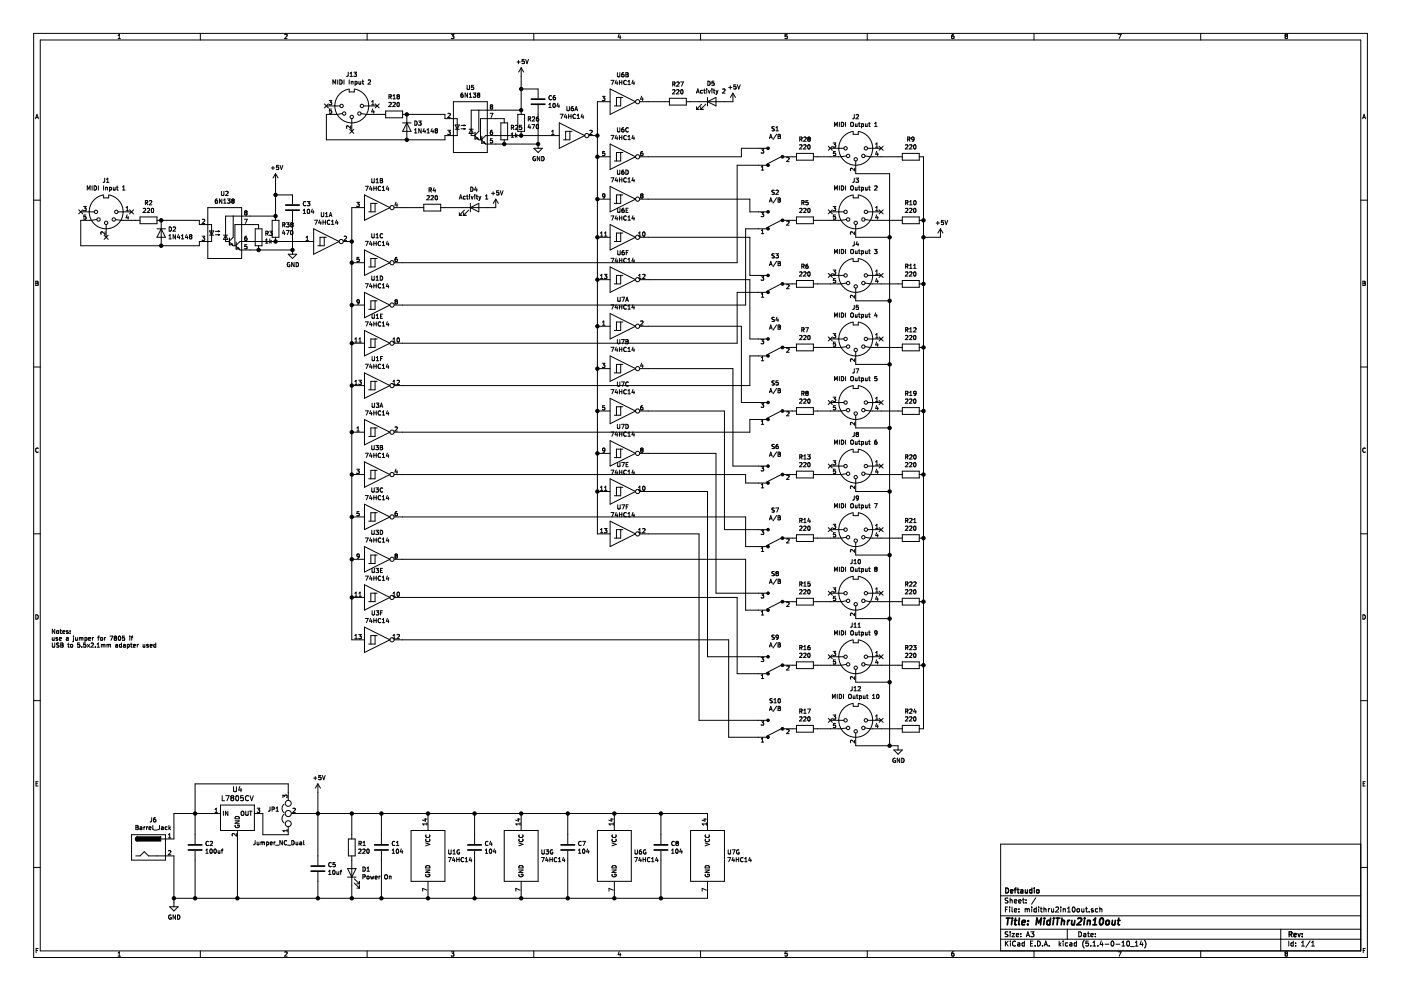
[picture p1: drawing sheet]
<svg xmlns="http://www.w3.org/2000/svg" width="420mm" height="297mm" viewBox="0 0 420 297" stroke-linecap="round" stroke-linejoin="round" font-family="sans-serif">
<path d="M.1 0h420.1v297h-420.1z" fill-rule="evenodd" fill="#fff" stroke="#fff" stroke-width=".3"/>
<g fill="none" stroke="#000" stroke-width=".3">
<path d="M10.1 10h400v277h-400zM12.1 12h396v273h-396zM35.4 11.6h.7M35.4 10.6l.4-.3v1.3M60.1 10v2M85.4 10.4l.5-.1 .2 .3-.8 1h.8M110.1 10v2M135.3 10.3h.8l-.4 .5 .4 .1v.6h-.8M155 18.6h1M155.5 18.1v1M157.2 17.8h-.6v.6h.6v.5h-.6M157.6 17.8l.5 1.3 .4-1.3"/>
<path d="M160.1 10v2M185.7 10.2l-.3 1h.8M186 10.7v.9M210.1 10v2M236.1 10.3h-.6l-.1 .6 .6-.1 .1 .7h-.7M260.1 10v2M286 10.3l-.5 .3-.1 .7 .2 .3 .5-.1-.1-.7h-.4l-.2 .2M310.1 10v2M335.3 10.3h.9l-.5 1.3M360.1 10v2M385.6 10.8l-.2 .5 .2 .3 .4-.1M385.6 10.8l-.2-.2 .2-.3 .5 .1-.2 .4"/>
<path d="M385.6 10.8h.3M385.9 10.8l.2 .3v.4M386.1 11.5h-.1M10.7 35.6l.4-1.3 .4 1.3M10.8 35.2h.6M97.3 31.1l1.2 1.3M97.9 31.8h4M98.5 31.1l-1.2 1.3M98.7 30.2h.8l-.4 .4 .3 .2 .1 .4-.3 .2-.5-.1M99.4 32.7h-.6v.6l.4-.1 .3 .5-.3 .3-.4-.2M99.8 25.2v-1.2l.5 .9 .4-.9v1.2M101.3 24v1.2"/>
<path d="M101.9 24a.64 .64 0 0 1 .7 .6 .64 .64 0 0 1-.7 .6zM102.7 34l-1.5 .3h-3.3v7.6h35.5v-1.3h3.7v-5h-3.7v-1.3h-12.7M103.2 24v1.2M104.4 21.6v1.1l-.5 .2M104.7 26.8v.8h1.6v-.8M104.7 24v1.2M104.7 26.7a5.1 5.1 0 0 0-3.5 7.8 5.1 5.1 0 0 0 8.6 0 5.1 5.1 0 0 0-3.5-7.8M104.9 38.8l1.2 1.2M105 22.9h.7M105 22l.3-.4v1.3M105.2 37.7v.8l-.9-.8-.4 .3 .1 .5M105.3 24.5l.5-.1 .1 .8"/>
<path d="M105.3 24.4v.8M105.5 35.6v3.8M106.1 38.8l-1.2 1.2M106.1 21.6h.8l-.4 .5 .3 .2 .1 .4-.2 .2-.6-.1M106.5 24.4l.6 .2-.1 .6h-.5M106.5 24.4v1.3M107.6 24.4l.1 .8 .5-.1M108.2 24.4v.8M108.3 34l1.5 .3h5.9M108.6 24.4h.5M108.8 24v1l.3 .2M109.1 31.8h4"/>
<path d="M110.4 24.1l.5-.1 .2 .3-.8 .9h.8M111.5 31.4h.7M111.5 30.5l.3-.3v1.2M111.8 32.6l-.3 .9h.8M112.1 33.1v.9M112.5 31.1l1.2 1.3M113.7 31.1l-1.2 1.3M115.7 33.3h5v2h-5zM116.6 30.8l.5-.1 .2 .3-.8 1h.8M116.6 29h.7v-.5l-.7-.1v1.2M117 29l.4 .6M117.8 30.8l.5-.1 .3 .3-.8 1h.8"/>
<path d="M117.8 28.7l.4-.3v1.2M117.8 29.6h.8M119.1 28.6v.1M119.1 28.6l.2-.2 .5 .2M119.1 28.7l.2 .2M119.2 30.8l.1-.1a.63 .63 0 0 1 .5 .6 .63 .63 0 0 1-.6 .6l-.2-.4zM119.3 28.9l-.2 .3 .2 .4 .5-.2-.3-.5M119.3 28.9h.2M119.8 28.6v.1M119.8 28.7l-.3 .2M120.7 36.8h2.6M122 36.8l1.3 2.6h-2.6z"/>
<path d="M122 34.3v7.6M124.3 39.9h.7M124.3 38.9l.4-.3v1.3M124.4 36.3a.64 .64 0 0 1 .7 .6 .64 .64 0 0 1-.7 .6zM125.5 36.3h.8l-.4 .5 .4 .1v.4l-.2 .2-.6-.1M126.3 38.6v1.3l-.7-1.3v1.3M127.2 38.5l-.3 .9h.7M127.5 39v.9M128.1 39.9h.7M128.1 38.9l.3-.3v1.3M129.6 38.5l-.3 .9h.8M129.9 39v.9"/>
<path d="M130.7 39.1l-.2 .3 .2 .5 .5-.3-.2-.5M130.7 39.1l-.2-.2 .2-.3 .5 .1-.2 .4M130.7 39.1h.3M134.3 39h.8l-.5 .5 .4 .2 .1 .4-.3 .2-.5-.1M134.3 34.1l.5-.1 .3 .3-.8 .9h.8M136 30.5h10.1v15.2h-10.1zM136.5 38.7h1.3M136.5 37.5h1.3l-.7 1.2zM138.3 38.6h1.2M138.3 37.6h1.2M138.8 27.9l-.5 .3-.1 .7 .2 .3 .5-.2v-.4l-.2-.2-.5 .2M139.2 38.5l.3 .1-.3 .1z"/>
<path d="M139.2 37.5l.3 .1-.3 .1zM140.1 25.6v1l.2 .2 .5-.2v-1M140.2 27.9v1.3l-.7-1.3v1.3M140.7 38.7h1.2M140.8 29.2h.7M140.8 28.2l.3-.3v1.3M141.3 38.7l.6 1.3h-1.2zM141.9 27.9h.8l-.4 .5 .3 .1 .1 .4-.3 .3-.5-.2M142 25.6h-.6l-.1 .6h.7v.5h-.7M143.4 28.4l-.2 .3 .2 .5 .5-.3-.3-.5M143.4 28.4h.2M143.6 33v6.4l-1.1 1.1"/>
<path d="M143.8 28.4h-.2M143.8 28.3v-.3l-.4-.1-.2 .2 .2 .3M143.8 28.3v.1M147 34h.8l-.5 1.2M147.3 32l-.3 .2 .3 .5 .5-.2-.3-.5M147.3 32l-.3-.3 .3-.3 .5 .3-.3 .3M147.3 32h.2M147.6 39h-.2a.79 .79 0 0 0-.1 1.3h.3l.2-.5-.3-.3-.5 .3M150.2 36.8h2v5.1h-2zM151.2 36.8v-1.2h-7.1v6.3M153.7 38.2l.4 .6M154 37.6l-.6-.1v1.3"/>
<path d="M154 37.6v.1M154 37.7v.5h-.6M154.5 37.7l.5-.2 .3 .3M154.6 39.9v1.2M155.3 34.3h2v5.1h-2zM155.3 37.9l-.8 .9h.8M156.3 33h-15v7.6h1M156.3 26.7h5.1v2.8M156.3 20.3l.8 1.3M156.3 20.3v14M156.3 39.4v1.2M156.3 20.3l-.8 1.3"/>
<path d="M156.4 37.5h-.6v.7l.4-.2 .3 .6-.3 .2-.4-.1M158.4 35.7l.6-.1 .1-.5-.7-.1v1.3M158.7 37.3l-.3 .9h.8M158.7 35.7l.4 .6M159 37.7v.9M159.5 37.3h.9l-.6 1.3M159.6 35.1l.5-.1 .3 .4-.8 .9h.8M161 37.4l.1-.1a.63 .63 0 0 1 .4 .7 .63 .63 0 0 1-.5 .5l-.2-.4zM161.4 31.5v13M161.5 35l-.5 .1-.2 .5 .1 .5 .6 .1v-.6l-.4-.1-.3 .2M164.6 31.3l.4-.3v1.2M164.6 32.2h.7"/>
<path d="M165.4 28.8a.56 .56 0 0 0-.8 .5 .56 .56 0 0 0 .8 .5M165.4 39.4l.4-.4v1.3M166 31h.1a.62 .62 0 0 1 .5 .6 .62 .62 0 0 1-.6 .6l-.2-.4zM166.5 28.7h-.2a.79 .79 0 0 0-.2 1.2l.5-.2-.1-.4M166.5 29.2l-.4-.1-.2 .3M166.5 29.2v.1M167.3 30.9l-.3 .9h.8M167.6 31.4v.8M167.7 36.8l7.6 3.8-7.6 3.9zM168 34.2h.8l-.5 1.3M169.6 34.2l-.3 .9h.7M169.9 34.7v.8"/>
<path d="M170 31.9v1.1l.3 .2 .5-.2v-1.1M170.5 34.2v1.3M170.5 34.8h.8M170.9 39.4v2.5h-1.9M171.3 34.2v1.3M171.5 39.4h-1.9v2.5M171.9 31.9l-.4 .2-.2 .4v.6h.6v-.6l-.4-.1-.2 .3M172.4 33.2l.4-1.3 .4 1.3M172.5 32.8h.6M172.6 34.4a.56 .56 0 0 0-.8 .5 .56 .56 0 0 0 .8 .5M173.1 35.5h.7M173.1 34.6l.3-.4v1.3"/>
<path d="M174.6 34.2l-.3 .9h.8M174.9 34.7v.8M176.9 39.2l.5-.2 .2 .4-.8 .9h.8M180.6 28.9h.8l-.4 .5 .3 .1 .1 .4-.2 .3-.6-.2M183 30.5h-3.8v129.5h3.8M183 26.7l7.6 3.8-7.6 3.8zM183.2 24.1h.9l-.6 1.2M184.8 24l-.3 .9h.8M185.1 24.5v.8M185.2 21.8v1l.2 .2 .5-.2v-1M185.2 38.3v1l.2 .2 .5-.2v-1M185.8 24.1v1.2"/>
<path d="M185.8 24.7h.7M186.1 29.2v2.6h-1.9M186.5 24.1v1.2M186.5 22.4l-.1 .1M186.6 22.3l-.1 .1M186.8 29.2h-1.9v2.6M187 21.8h-.2a.79 .79 0 0 0-.1 1.2l.4-.1 .1-.4-.3-.2h-.3M187 38.3h-.2a.79 .79 0 0 0-.1 1.2l.4-.1v-.5l-.4-.1-.3 .2M187.7 21.8h.4l.3 .2-.3 .4 .3 .2-.1 .4h-.6zM187.7 22.4h.4M187.8 24.2a.56 .56 0 0 0-.8 .5 .56 .56 0 0 0 .8 .5M188.3 24.4l.4-.3v1.2"/>
<path d="M188.3 25.3h.7M188.4 38.4a.57 .57 0 0 0-.8 .5 .57 .57 0 0 0 .8 .5M188.4 38.4h.1M189.8 24l-.3 .9h.8M190.1 24.5v.8M191.9 30.5h8.9M192.4 28.8l-.3 .9h.8M192.7 29.3v.9M200.8 29.5h5v2h-5zM201.7 27l.5-.1 .2 .3-.8 .9h.8M201.7 25.2h.7v-.5l-.7-.1v1.2M202 25.2l.5 .6"/>
<path d="M202.9 27l.5-.1 .2 .3-.7 .9h.7M202.9 24.7l.5-.1 .3 .3-.8 .9h.8M204.1 24.6h.8l-.5 1.2M204.3 27l.1-.1a.63 .63 0 0 1 .5 .6 .63 .63 0 0 1-.6 .6l-.2-.4zM208.9 27.9l.4-1.3 .4 1.3M208.9 32.8h.7M208.9 32v.8M209 27.6h.6M210.1 32.8h.8M210.1 32v.8M210.4 31.2l-1.5 1.6M210.7 27.1h-.4l-.2 .2 .1 .6h.5"/>
<path d="M211 27.1h.5M211.2 26.6v1.1l.3 .2M211.7 31.2l-1.6 1.6M212 26.6v.2M212 27.1v.8M212.2 29.2v2.6M212.2 30.5l2.5-1.3v2.6zM212.3 24.3a.64 .64 0 0 1 .7 .7 .64 .64 0 0 1-.7 .6zM212.4 27.1l.3 .8 .3-.8M213.5 26.6v.2M213.5 27.1v.8M213.9 27.1h.5"/>
<path d="M214.1 26.6v1.1l.3 .2M214.1 24.3h-.5l-.1 .6 .5-.1 .2 .6-.2 .2-.5-.1M214.7 27.1l.3 .8M215 27.9l-.3 .4M215.3 27.1l-.3 .8M216.7 26.8l.5-.2 .2 .4-.7 .9h.7M218.5 26.2h1M219 25.7v1M219.8 27.9l-.8 1.3M219.8 27.9v2.6h-14M219.8 27.9l.8 1.3M220.7 25.4h-.6v.6h.6v.6h-.6"/>
<path d="M221.1 25.4l.5 1.3 .4-1.3M232.2 38l-.6 .1a.51 .51 0 0 0 .6 .6l-.1 .5h-.6M232.7 39.2h.7M232.7 38.3l.4-.4v1.3M250.3 37.9v-1.2l.4 .9 .4-.9v1.2M251.7 36.7v1.2M252.3 36.7a.64 .64 0 0 1 .8 .6 .64 .64 0 0 1-.8 .6zM253.6 36.7v1.2M255.2 36.8l.2-.1 .5 .1-.1 1.1-.6-.2zM255.9 39.5v.8h1.5v-.8M255.9 39.4a5.1 5.1 0 0 0-3.6 7.8 5.1 5.1 0 0 0 8.6 0 5.1 5.1 0 0 0-3.5-7.8M256.2 34.3v1l-.5 .3"/>
<path d="M256.5 37.1l.1 .8 .4-.1M256.7 34.5l.5-.2 .3 .4-.8 .9h.8M257 37.1v.8M257.5 37.1h.5M257.6 36.7v1l.4 .2M258.4 37.9l.5-.1v-.7h-.5v1.3M259.5 37.1l.1 .8 .5-.1M260.1 37.1v.8M260.5 37.1h.5M260.7 36.7v1l.3 .2M262.3 37.9h.7M262.3 37l.4-.3v1.2"/>
<path d="M408.7 35.6l.4-1.3 .4 1.3M408.8 35.2h.6M10.1 60h2M26.2 57v-1.3l.4 .9 .4-.9v1.3M27.6 55.7v1.3M28.2 55.7a.64 .64 0 0 1 .8 .6 .64 .64 0 0 1-.8 .7zM29.5 55.7v1.3M31.1 58.5v.8h1.5v-.8M31.1 55.7v1.3M31.1 58.4a5.1 5.1 0 0 0-3.6 7.8 5.1 5.1 0 0 0 8.6 0 5.1 5.1 0 0 0-3.5-7.8M31.4 53.4v.9l-.5 .4M31.7 56.1v.9"/>
<path d="M31.7 56.2v.1M31.7 56.2h.5v.8M31.9 54.7h.8M31.9 53.7l.4-.3v1.3M32.8 56.9l.6-.2-.1-.5h-.5v1.2M34 56.1v.8l.5-.1M34.5 56.1v.9M34.9 56.1h.5M35.1 55.7v1.1l.3 .2M36.8 57h.7M36.8 56.1l.3-.4v1.3M65.1 59.6l-.5 .3v.8l.2 .2 .4-.1 .1-.4-.3-.3-.4 .3"/>
<path d="M66.4 57.3v1.1l.3 .2 .4-.2v-1.1M66.5 59.6v1.3l-.7-1.3v1.3M67.1 60l.3-.4v1.3M67.7 57.5l.5-.2 .2 .4-.8 .9h.8M68.2 59.6h.8l-.4 .5 .3 .2 .1 .4-.2 .2-.6-.1M81.4 50.3h.9M81.8 49.9v.9M82.6 52.1l.8 1.2M82.6 58.4h5.1v2.8M82.6 52.1v13.9M82.6 52.1l-.7 1.2M83.6 49.6h-.7v.6l.6-.1 .1 .6h-.7"/>
<path d="M84 49.6l.4 1.2 .4-1.2M109.3 58.4l7.6 3.8-7.6 3.8zM109.6 55.8h.8l-.5 1.3M111.1 55.8l-.3 .9h.8M111.4 56.3v.8M111.5 53.5v1.1l.2 .2 .5-.2v-1.1M112.1 55.8v1.3M112.1 56.4h.7M112.8 53.9l.3-.4v1.3M112.8 54.8h.7M112.8 55.8v1.3M114 53.5h.5l.2 .3-.2 .3 .3 .3-.2 .3-.6 .1z"/>
<path d="M114 54.1h.5M114.2 56a.56 .56 0 0 0-.8 .5 .56 .56 0 0 0 .8 .5M114.6 57.1h.8M114.6 56.2l.4-.4v1.3M116.2 55.8l-.3 .9h.7M116.5 56.3v.8M128.1 58.8l.4-.2 .3 .4-.8 .9h.8M128.7 57l.6-.1v-.5l-.6-.1v1.3M129 57l.4 .6M129.2 58.8l.5-.2 .3 .4-.8 .9h.8M130.2 56.3l-.3 .9h.8M130.5 56.7v.9"/>
<path d="M130.6 58.8l.2-.2a.63 .63 0 0 1 .4 .7 .63 .63 0 0 1-.6 .5l-.1-.4zM137.7 59.7l.5-1.3 .4 1.3M137.9 59.3h.6M139.6 58.9l-.4-.1-.2 .3 .1 .5h.5M139.9 58.8h.5M140.1 58.4v1.1l.3 .2M140.8 58.4v.1M140.8 58.8v.9M141.2 56.1a.64 .64 0 0 1 .7 .6 .64 .64 0 0 1-.7 .7zM141.3 58.8l.3 .9 .3-.9M142.4 58.4v.1M142.4 58.8v.9"/>
<path d="M142.5 40.8l1.1 1.1h.6M142.7 56l-.3 .9h.7M142.8 58.8h.5M143 56.5v.9M143 58.4v1.1l.3 .2M143.2 41.3l.3 .5-.5-.3zM143.6 58.8l.3 .9M143.9 59.7l-.3 .4M144.2 58.8l-.3 .9M144.5 42l1.1 1.2h15.8M145.2 42.5l.3 .6-.5-.3zM145.6 59.7h.7"/>
<path d="M145.6 58.8l.4-.4v1.3M147.4 58h1M147.7 41.6h-.6l-.1 .6 .5-.1 .3 .5-.3 .3-.5-.2M147.9 57.5v.9M148.7 59.7v2.5h-16.5M148.7 59.7l-.8 1.3M148.7 59.7l.7 1.3M149.6 57.2h-.6l-.1 .6 .6-.1 .1 .6h-.7M150 57.2l.4 1.2 .5-1.2M151.2 41.9v1.3M153.3 40.2l.4-.3v1.2M153.3 41.1h.7"/>
<path d="M154.7 40.6l.4 .5M155.1 40.3l-.5 .5M160.1 44.5h2.5l-1.2 1.2zM160.5 47a.57 .57 0 0 0-.7 .6 .57 .57 0 0 0 .8 .5v-.4h-.3M161.9 46.9v1.3l-.8-1.3v1.3M162.5 46.9a.64 .64 0 0 1 .7 .7 .64 .64 0 0 1-.7 .6zM165.4 40.3h.8M167.7 40.6h-22.1l-1.1 1.2M176.6 40.6h2.6M179.2 47h3.8M179.2 59.7h3.8M181.3 45.4h-.5l-.1 .6 .5-.1 .2 .5-.2 .3-.5-.2"/>
<path d="M181.4 58.7l-.6 .1v-.6l.4-.1 .2 .2-.2 .9-.4 .2M183 43.2l7.6 3.8-7.6 3.8zM183 55.9l7.6 3.8-7.6 3.8zM183.2 53.3h.9l-.6 1.3M183.2 40.6h.9l-.6 1.3M184.8 53.2l-.3 .9h.8M184.8 40.5l-.3 .9h.8M185.1 41v.9M185.1 53.7v.9M185.2 51v1l.2 .2 .5-.2v-1M185.8 53.9h.7M185.8 40.6v1.3"/>
<path d="M185.8 53.3v1.3M185.8 41.2h.7M186.1 58.4v2.6h-1.9M186.1 45.7v2.6h-1.9M186.5 40.6v1.3M186.5 53.3v1.3M186.8 45.7h-1.9v2.6M186.8 58.4h-1.9v2.6M187 51h-.2a.79 .79 0 0 0-.1 1.2l.4-.1v-.5l-.4-.1-.3 .2M187.7 51a.64 .64 0 0 1 .7 .6 .64 .64 0 0 1-.7 .6zM187.8 40.7a.56 .56 0 0 0-.8 .5 .56 .56 0 0 0 .8 .5M187.8 53.4a.56 .56 0 0 0-.8 .5 .56 .56 0 0 0 .8 .5"/>
<path d="M188.3 41.9h.7M188.3 40.9l.4-.3v1.3M188.3 53.6l.4-.3v1.3M188.3 54.6h.7M189.8 53.2l-.3 .9h.8M189.8 40.5l-.3 .9h.8M190.1 41v.9M190.1 53.7v.9M191.9 59.7h33v3.8h5.1M192.4 58.7h.2M192.4 58.7l-.3 .2 .3 .5 .5-.3-.3-.4M192.7 45.4h-.2a.79 .79 0 0 0-.1 1.3l.3-.1 .2-.5-.3-.2-.5 .2"/>
<path d="M192.7 58.6l-.1 .1M192.8 58.5v-.3l-.4-.1-.3 .2 .3 .4M192.8 58.5l-.1 .1M228.3 44.6h.7l-.4 .5 .4 .1v.5l-.2 .2-.5-.1M228.3 50.1l.4-.4v1.3M228.3 51h.7M230 49.5h-8.9v29.2h-102.9M230 44.5h-7.7v2.5h-30.4M230.7 41.5l.5-1.2 .4 1.2M230.9 41.2h.6M232.2 57.1h-.6a.51 .51 0 0 0 .6 .7l-.1 .4h-.6M232.7 57.1l.5-.1 .2 .4-.7 .9h.7"/>
<path d="M232.9 59.3l-1.1 1.6M232.9 40.2l-1.1 1.6M233.3 59.3l.6 .1-.1 .5 .3 .2-.2 .4-.6 .1zM233.3 59.9h.5M233.3 40.3l.6 .1-.1 .5 .3 .2-.2 .4h-.6zM233.3 40.9h.5M234.3 47l-4.5 2.3M235 47h3.9M235.9 47.3l.5-.1 .3 .3-.8 .9h.8M238.9 46h5v2h-5zM239.8 41.7h.7v-.5l-.7-.1v1.2M239.9 43.5l.4-.1 .2 .3-.8 1h.8"/>
<path d="M239.9 43.5h-.1M240.1 41.7l.5 .6M241 41.2l.5-.1 .3 .3-.8 .9h.8M241.6 43.5h-.6M241.6 43.5h.1M241.7 43.5v.4l-.7 .8h.7M242.4 43.5l.1-.1a.63 .63 0 0 1 .5 .6 .63 .63 0 0 1-.6 .6l-.2-.4zM242.4 43.5h.1M242.5 41.6l-.2 .3 .2 .4 .5-.2-.3-.5M242.5 41.6l-.2-.2 .2-.3 .5 .2-.3 .3M242.5 41.6h.2M248.4 43.8l1.2 1.3"/>
<path d="M249 44.5h4.1M249.6 43.8l-1.2 1.3M249.9 42.9h.7l-.4 .4 .4 .2v.4l-.2 .2-.5-.1M250.3 57v-1.3l.4 .9 .4-.9v1.3M250.6 45.4h-.6l-.1 .6 .5-.1 .2 .5-.2 .3-.5-.2M251.7 55.7v1.3M252.3 55.7a.64 .64 0 0 1 .8 .6 .64 .64 0 0 1-.8 .7zM253.6 55.7v1.3M253.8 46.7l-1.5 .3h-8.4M255.1 50.5l.1 .7M255.2 55.9l.2-.2 .5 .2-.1 1-.6-.1zM255.2 50.5h-.1"/>
<path d="M255.9 58.5v.8h1.5v-.8M255.9 58.4a5.1 5.1 0 0 0-3.6 7.8 5.1 5.1 0 0 0 8.6 0 5.1 5.1 0 0 0-3.5-7.8M256.2 53.4v.9l-.5 .4M256.3 50.4v.8l-.7-.7h-.4M256.5 56.1l.1 .8 .4-.1M256.6 48.3v3.8h10.2v171.4M256.7 53.4h.8l-.5 .5 .4 .1 .1 .4-.3 .3-.5-.2M257 56.1v.9M257.5 56.1h.5M257.6 55.7v1.1l.4 .2M258.4 56.9l.5-.1v-.6h-.5v1.2M259.4 46.7l1.6 .3h9.6"/>
<path d="M259.5 56.1l.1 .8 .5-.1M260.1 56.1v.9M260.2 44.5h4.1M260.5 56.1h.5M260.7 55.7v1.1l.3 .2M262.3 55.8l.5-.1 .2 .4-.8 .9h.8M262.6 44.1h.7M262.6 43.2l.4-.3v1.2M262.9 45.3l-.3 .9h.8M263.2 45.8v.9M263.6 43.8l1.3 1.3M264.9 43.8l-1.3 1.3"/>
<path d="M270.6 46h5.1v2h-5.1zM271.6 43.5l.5-.1 .2 .3-.8 1h.8M272.2 41.7l.7-.1v-.4l-.7-.1v1.2M272.5 41.7l.4 .6M272.8 43.5l.4-.1 .3 .3-.8 1h.8M274.1 43.5l.2-.1a.63 .63 0 0 1 .4 .6 .63 .63 0 0 1-.5 .6l-.2-.4zM274.1 41.6l-.6 .2v-.6l.4-.1 .2 .2-.1 .9-.5 .1M275.7 47h1.3v171.4h-1.3M408.1 60h2M23.6 62.9l1.2 1.2M24.2 63.5h4.1M24.8 62.9l-1.2 1.2"/>
<path d="M25.1 61.9h.7l-.4 .5 .4 .1v.4l-.2 .3-.5-.2M25.8 64.4h-.6l-.1 .7 .5-.2 .2 .6-.2 .2-.5-.1M29 65.8l-1.5 .2h-3.3v7.7h35.6v-1.3h3.7v-5.1h-3.7v-1.3h-12.7M31.2 70.5l1.2 1.2M31.5 69.5v.8l-.9-.8-.4 .2 .2 .5M31.8 67.3v3.8M32.4 70.5l-1.2 1.2M34.6 65.8l1.6 .2h5.8M35.4 63.5h4.1M37.8 63.2h.7M37.8 62.3l.4-.4v1.3M38.1 64.4l-.3 .9h.8"/>
<path d="M38.4 64.9v.8M38.8 62.9l1.3 1.2M40.1 62.9l-1.3 1.2M42 65h5.1v2.1h-5.1zM43 62.6l.4-.2 .3 .4-.8 .9h.8M43.6 60.8l.7-.1v-.4l-.7-.2v1.3M43.9 60.8l.4 .6M44.2 62.6l.4-.2 .3 .4-.8 .9h.8M44.8 60.3l.5-.2 .2 .4-.8 .9h.8M45.5 62.6l.2-.2a.63 .63 0 0 1 .4 .7 .63 .63 0 0 1-.5 .6l-.2-.5zM47.1 68.6h2.5M48.3 68.6l1.3 2.5h-2.5z"/>
<path d="M48.3 66v7.7M50.7 71.6h.7M50.7 70.7l.3-.4v1.3M50.7 68a.64 .64 0 0 1 .7 .7 .64 .64 0 0 1-.7 .6zM51.9 68.2l.5-.2 .3 .4-.8 .9h.8M52.6 70.3v1.3l-.7-1.3v1.3M53.5 70.3l-.3 .9h.8M53.8 70.8v.8M54.4 71.6h.7M54.4 70.7l.4-.4v1.3M55.9 70.3l-.3 .9h.8M56.2 70.8v.8"/>
<path d="M57.1 70.9l-.3 .2 .3 .5 .4-.2-.2-.5M57.1 70.9l-.3-.3 .3-.3 .4 .2-.2 .4M57.1 70.9h.2M60.6 70.8h.8l-.4 .5 .3 .1 .1 .4-.3 .3-.5-.2M60.7 65.8l.4-.1 .3 .4-.8 .9h.8M62.3 62.2h10.2v15.3h-10.2zM62.8 70.5h1.3M62.8 69.2h1.3l-.6 1.3zM64.6 70.4h1.3M64.6 69.3h1.3M65.5 70.2l.4 .2-.4 .1zM65.5 69.2l.4 .1-.4 .2z"/>
<path d="M67 70.5h1.3M67.1 60.9h.7M67.7 70.5l.6 1.3h-1.3zM68.8 72.5l1.1 1.2h.7M69.3 73.3l.3-.3 .2 .5zM69.7 60.2l-.2 .2 .2 .5 .5-.2-.2-.5M69.7 60.2l-.2-.3 .2-.3 .5 .2-.2 .4M69.7 60.2h.3M69.9 64.8v6.3l-1.1 1.2M70.8 73.8l1.2 1.1h15.7M71.6 74.3l.2 .5-.5-.2zM73.3 65.7h.9l-.6 1.3"/>
<path d="M73.4 63.8v.4l.2 .2 .5-.2-.1-.4M73.4 63.3l.2 .4M73.4 71.4v.1M73.5 71.4h.5M73.5 63.2h.5M73.5 71.4h-.1M73.5 63.2l-.1 .1M73.5 63.8h-.1M73.6 63.7h.2M73.6 63.7l-.1 .1M73.8 63.7l.2 .1M74 70.8h-.3a.79 .79 0 0 0-.1 1.3l.5-.3-.1-.4"/>
<path d="M74 73.9h.1M74 71.4h.1M74 63.2v.1M74 63.8h.1M74 73.3h-.6v.6h.6M74 73.9v.7l-.6-.1M74 63.3l-.2 .4M76.5 68.6h2.1v5.1h-2.1zM77.6 68.6v-1.3h-7.2v6.4M77.6 73.7v1.2M79.6 72.9h.8M79.6 72l.4-.4v1.3"/>
<path d="M79.7 70l.7-.1v-.5l-.7-.1v1.3M80 70l.4 .6M80.9 69.3h.7l-.4 .5 .4 .2M80.9 71.6v1.3M81 72.4l.4 .5M81.4 72l-.5 .5M81.6 66h2.1v5.1h-2.1zM81.6 70.3l-.2 .3-.5-.2M82.6 64.8h-14.9v7.6h1M82.6 71.1v1.3M85 69l-.3 .9h.8M85.1 67.4l.4 .6"/>
<path d="M85.3 69.5v.8M85.4 67.4h-.6M85.4 67.3v-.5h-.6v1.2M85.4 67.3v.1M85.9 69.1h.8l-.5 1.2M85.9 66.8h.8l-.4 .4 .4 .2v.5h-.8M86.4 76.2h2.6l-1.3 1.3zM86.9 78.7a.57 .57 0 0 0-.8 .6 .57 .57 0 0 0 .8 .5v-.4h-.2M87.2 67l.2-.2 .5 .2M87.2 67.1l.2 .2M87.2 67v.1M87.3 69.2l.1-.1a.63 .63 0 0 1 .5 .6 .63 .63 0 0 1-.6 .6l-.2-.4z"/>
<path d="M87.4 67.3l-.2 .2 .2 .5 .5-.2-.2-.5M87.4 67.3h.3M87.7 63.2v13M87.9 67v.1M87.9 67.1l-.2 .2M88.2 78.7v1.2l-.7-1.2v1.2M88.8 78.7a.64 .64 0 0 1 .7 .6 .64 .64 0 0 1-.7 .6zM90.9 64h.8M90.9 63.1l.4-.4v1.3M91.7 60.5h.1M91.7 60.5a.57 .57 0 0 0-.8 .5 .57 .57 0 0 0 .8 .5M91.8 72.1h.7"/>
<path d="M91.8 71.1l.4-.3v1.3M92.2 60.4h.7l-.4 .5 .4 .1v.4l-.2 .3-.5-.2M92.3 62.8l.1-.1a.62 .62 0 0 1 .5 .7 .62 .62 0 0 1-.6 .5l-.2-.4zM93.7 62.7l-.3 .9h.7M94 63.1v.9M94.1 68.6l7.6 3.8-7.6 3.8zM94.1 72.4h-22.1l-1.2 1.1M94.3 66h.9l-.6 1.3M95.9 65.9l-.3 .9h.8M96.2 66.4v.9M96.4 63.7v1l.2 .2 .5-.2v-1M96.9 66v1.3"/>
<path d="M96.9 66.6h.7M97.2 71.1v2.6h-1.9M97.6 66v1.3M97.6 64l.4-.3v1.2M97.6 64.9h.8M97.9 71.1h-1.9v2.6M98.7 64.9l.4-1.2 .5 1.2M98.8 64.6h.6M98.9 66.1a.56 .56 0 0 0-.8 .5 .56 .56 0 0 0 .8 .5M99.4 67.3h.7M99.4 66.3l.4-.3v1.3M100.9 65.9l-.3 .9h.8"/>
<path d="M101.2 66.4v.9M103 72.4h2.5M103.2 70.9l.5-.1 .2 .3-.7 1h.7M105.5 78.7h3.8M107 60.6h.8l-.5 .5 .4 .1 .1 .5-.3 .2-.5-.1M107.7 77.1h-.6l-.1 .7 .5-.2 .3 .6-.3 .2-.5-.1M109.3 62.2h-3.8v129.6h3.8M109.3 74.9l7.6 3.8-7.6 3.9zM109.6 72.3h.8l-.5 1.3M111.1 72.3l-.3 .9h.8M111.4 72.8v.8M111.5 70v1.1l.2 .2 .5-.2v-1.1"/>
<path d="M112.1 72.3v1.3M112.1 73h.7M112.5 61v2.5h-1.9M112.5 77.5v2.5h-1.9M112.8 70.4l.3-.4v1.3M112.8 71.3h.7M112.8 72.3v1.3M113.1 61h-1.9v2.5M113.1 77.5h-1.9v2.5M114.2 72.5a.56 .56 0 0 0-.8 .5 .56 .56 0 0 0 .8 .5M114.6 73.6h.8M114.6 72.7l.4-.4v1.3"/>
<path d="M114.8 70.2a.56 .56 0 0 0-.8 .5 .56 .56 0 0 0 .8 .5M116.2 72.3l-.3 .9h.7M116.5 72.8v.8M118.2 62.2h8.9M118.8 60.6l-.3 .9h.7M119.1 61.1v.8M119.1 77.1h-.3a.79 .79 0 0 0-.1 1.3h.4l.1-.5-.3-.3-.4 .3M127.1 61.2h5.1v2h-5.1zM137.8 63.8v.7M137.8 64.5h.7M139 64.5h.8M139 63.8v.7"/>
<path d="M139.3 63l-1.5 1.5M140.6 63l-1.6 1.5M141.1 61v2.5M141.1 62.2l2.5-1.2v2.5zM179.2 71.1h3.8M180.1 70.8h.7M180.1 69.9l.4-.4v1.3M181.3 70.8h.7M181.3 69.9l.3-.4v1.3M183 67.3l7.6 3.8-7.6 3.8zM183.2 77.4h.9l-.6 1.3M183.2 64.7h.9l-.6 1.3"/>
<path d="M184.8 77.4l-.3 .9h.8M184.8 64.7l-.3 .9h.8M185.1 65.2v.8M185.1 77.9v.8M185.2 62.4v1.1l.3 .2 .4-.2v-1.1M185.3 75.1v1.1l.2 .2 .5-.2v-1.1M185.8 65.3h.7M185.8 64.7v1.3M185.8 77.4v1.3M185.8 78h.7M186.1 69.9v2.5h-1.9M186.5 64.7v1.3"/>
<path d="M186.5 77.4v1.3M186.8 69.9h-1.9v2.5M187.1 62.4l-.4 .1-.2 .5 .1 .6h.5v-.6l-.4-.1-.2 .2M187.1 75.1l-.4 .1-.2 .5 .1 .6h.5v-.6l-.3-.1-.3 .2M187.8 63h.4M187.8 75.7h.4M187.8 64.8a.56 .56 0 0 0-.8 .6 .56 .56 0 0 0 .8 .5M187.8 77.5a.6 .6 0 0 0-.8 .4 .6 .6 0 0 0 .5 .8M187.8 78.6l-.2 .1M188.3 66h.7M188.3 65.1l.4-.4v1.3M188.3 77.8l.4-.4v1.3"/>
<path d="M188.4 62.4h-.6v1.3h.6M188.4 75.1h-.6v1.3M189.8 77.4l-.3 .9h.8M189.8 64.7l-.3 .9h.8M190.1 65.2v.8M190.1 77.9v.8M191.5 70.8h.7M191.5 69.9l.4-.4v1.3M191.9 71.1h33v11.5h5.1M192.9 69.6l.1-.1a.62 .62 0 0 1 .5 .7 .62 .62 0 0 1-.6 .5l-.2-.4zM228.3 63.7h.7l-.4 .5 .4 .1v.4l-.2 .2-.5-.1M228.3 70h.7"/>
<path d="M228.3 69.1l.4-.3v1.2M230 68.6h-6.4v22.8h-105.4M230.7 79.6l.5-1.2 .4 1.2M230.7 60.6l.5-1.3 .4 1.3M230.9 60.2h.6M230.9 79.3h.6M232.2 76.1l-.6 .1a.51 .51 0 0 0 .6 .6l-.1 .5h-.6M232.7 76h.7l-.4 .5 .4 .2v.4l-.2 .2-.5-.1M232.9 78.3l-1.1 1.6M233.3 78.4l.6 .1-.1 .5 .3 .2-.2 .4h-.6zM233.3 79h.5M234.3 66l-4.5 2.3"/>
<path d="M235 66h3.9M235.9 66.3l.5-.1 .3 .4-.8 .9h.8M238.9 65h5v2.1h-5zM239.9 62.5l-.1 .1M239.9 62.5l.4-.1 .2 .4-.8 .9h.8M240.5 60.8l.6-.1v-.4l-.6-.2v1.3M240.5 79.8l.6-.1v-.4l-.6-.1v1.2M240.8 60.8l.4 .6M240.8 79.8l.4 .6M241.6 62.5l-.6 .1M241.6 62.5l.1 .1M241.7 62.6v.4l-.7 .7h.7"/>
<path d="M242.3 79.2h-.3a.79 .79 0 0 0-.1 1.2h.4l.1-.5-.3-.2-.5 .2M242.3 60.1h-.6l-.1 .6 .5-.1 .3 .6-.3 .2-.5-.1M242.4 62.5l.1-.1a.63 .63 0 0 1 .5 .7 .63 .63 0 0 1-.6 .6l-.2-.5zM242.4 62.5v.1M248.4 62.9l1.2 1.2M249 63.5h4.1M249.6 62.9l-1.2 1.2M249.9 61.9h.7l-.4 .5 .4 .1v.4l-.2 .3-.5-.2M250.3 76v-1.2l.4 .9 .4-.9v1.2M250.6 64.4h-.6l-.1 .7 .5-.2 .2 .6-.2 .2-.5-.1M251.7 74.8v1.2M252.3 74.8a.64 .64 0 0 1 .8 .6 .64 .64 0 0 1-.8 .6z"/>
<path d="M253.6 74.8v1.2M253.8 65.8l-1.5 .2h-8.4M255.1 69.6l.1 .6M255.2 74.9l.2-.1 .5 .1-.1 1.1-.6-.2zM255.2 69.5l-.1 .1M255.9 77.6v.8h1.5v-.8M255.9 77.5a5.1 5.1 0 0 0-3.6 7.8 5.1 5.1 0 0 0 8.6 0 5.1 5.1 0 0 0-3.5-7.8M256.2 72.4v1l-.5 .3M256.3 69.5v.8l-.7-.8h-.4M256.5 75.2l.1 .8 .4-.1M256.6 67.3v3.8h10.2M257 75.2v.8"/>
<path d="M257 72.4l-.3 .9h.8M257.3 72.9v.8M257.5 75.2h.5M257.6 74.8v1l.4 .2M258.4 76l.5-.1v-.7h-.5v1.3M259.4 65.8l1.6 .2h9.6M259.5 75.2l.1 .8 .5-.1M260.1 75.2v.8M260.2 63.5h4.1M260.5 75.2h.5M260.7 74.8v1l.3 .2M262.2 74.8h.8l-.4 .4 .4 .2v.5h-.8"/>
<path d="M262.6 63.2h.7M262.6 62.3l.4-.4v1.3M262.9 64.4l-.3 .9h.8M263.2 64.9v.8M263.6 62.9l1.3 1.2M264.9 62.9l-1.3 1.2M270.6 65h5.1v2.1h-5.1zM271.6 62.6l.5-.2 .2 .4-.8 .9h.8M271.6 60.8l.6-.1 .1-.4-.7-.2v1.3M271.6 79.8h.6l.1-.5-.7-.1v1.2M271.9 60.8l.4 .6M271.9 79.8l.4 .6"/>
<path d="M272.8 62.6l.4-.2 .3 .4-.8 .9h.8M272.8 61.4h.7M272.8 60.5l.4-.4v1.3M272.8 79.5l.4-.3v1.2M274 79.5l.4-.3v1.2M274.1 62.6l.2-.2a.63 .63 0 0 1 .4 .7 .63 .63 0 0 1-.5 .6l-.2-.5zM274.1 60.3l.2-.2a.62 .62 0 0 1 .5 .7 .62 .62 0 0 1-.6 .5l-.2-.4zM275.7 66h1.3M280.8 66.9h.9M281.2 66.4v.9M282 68.6v2.5h-5M282 68.6l-.7 1.3"/>
<path d="M282 68.6l.8 1.3M282.9 66.1h-.6v.6l.6-.1v.6h-.6M283.4 66.1l.4 1.2 .4-1.2M10.7 84.9h.5M11.3 84.3h-.6v1.3l.7-.2v-.4l-.2-.1M11.3 84.3v.1M11.3 84.8l-.1 .1M11.3 84.4v.4M11.3 84.8h.1M105.5 91.4h3.8M107.8 90.4l-.7 .2v-.6l.4-.2 .3 .3-.2 .9-.5 .1M109.3 87.6l7.6 3.8-7.6 3.9z"/>
<path d="M109.3 99.1l7.6 3.8-7.6 3.8zM109.6 85h.8l-.5 1.3M109.6 96.5h.8l-.5 1.2M111.1 85l-.3 .9h.8M111.1 96.4l-.3 .9h.8M111.4 85.5v.8M111.4 96.9v.8M111.5 82.7v1.1l.2 .2 .5-.2v-1.1M111.6 94.2v1l.2 .2 .5-.2v-1M112.1 85v1.3M112.1 96.5v1.2M112.1 85.7h.7"/>
<path d="M112.1 97.1h.7M112.5 90.2v2.5h-1.9M112.8 83.1l.3-.4v1.3M112.8 84h.7M112.8 85v1.3M112.8 96.5v1.2M112.8 95.4h.7M112.8 94.5l.4-.3v1.2M113.1 90.2h-1.9v2.5M114 82.7a.64 .64 0 0 1 .8 .7 .64 .64 0 0 1-.8 .6zM114.1 94.8h.4M114.2 85.2a.56 .56 0 0 0-.8 .5 .56 .56 0 0 0 .8 .5"/>
<path d="M114.2 96.6a.56 .56 0 0 0-.8 .5 .56 .56 0 0 0 .8 .5M114.6 85.4l.4-.4v1.3M114.6 96.8l.4-.3v1.2M114.6 86.3h.8M114.6 97.7h.8M114.7 94.2h-.6v1.2h.6M116.2 85l-.3 .9h.7M116.2 96.4l-.3 .9h.7M116.5 85.5v.8M116.5 96.9v.8M118.5 90.1h.1M118.5 90.1l.2 .3"/>
<path d="M118.5 90.1l.2-.3 .5 .3M118.7 90.4l-.2 .2 .2 .5 .5-.2-.3-.5M118.7 90.4h.2M119.2 90.1h.1M119.2 90.1l-.3 .3M179.2 97.8h3.8M179.2 83.8h3.8M180.1 83.5h.7M180.1 82.6l.4-.4v1.3M180.7 97.5h.7M180.7 96.5l.4-.3v1.3M181.2 82.2h.8l-.4 .5 .4 .1v.5l-.2 .2-.6-.1"/>
<path d="M183 80l7.6 3.8-7.6 3.8zM183 94l7.6 3.8-7.6 3.8zM183.2 91.4h.9l-.6 1.3M184.8 91.3l-.3 .9h.8M185.1 91.8v.9M185.3 89.1v1l.2 .3 .5-.3v-1M185.8 92h.7M185.8 91.4v1.3M186.1 82.6v2.5h-1.9M186.1 96.5v2.6h-1.9M186.5 89.1h.8l-.5 1.3M186.5 91.4v1.3"/>
<path d="M186.8 96.5h-1.9v2.6M186.8 82.6h-1.9v2.5M187.6 90.4l.5-1.3 .4 1.3M187.7 90h.6M187.8 91.5a.56 .56 0 0 0-.8 .5 .56 .56 0 0 0 .8 .5M188.3 91.7l.4-.3v1.3M188.3 92.7h.7M189.8 91.3l-.3 .9h.8M190.1 91.8v.9M191.5 83.5h.7M191.5 82.6l.4-.4v1.3M191.9 83.8h33v17.8h5.1"/>
<path d="M191.9 97.8h30.4v22.9h7.7M192.1 96.3l.5-.1 .3 .3-.8 1h.8M192.8 82.3h.5M192.8 82.3h-.1M193.3 82.3h.1M193.4 82.3v.5l-.7 .7h.8M228.3 82.7h.7l-.4 .5 .4 .1v.5l-.2 .2-.5-.1M228.3 88.2l.4-.4v1.3M228.3 89.1h.7M230 87.6h-8.9v15.3h-102.9M230.7 98.7l.5-1.3 .4 1.3M230.9 98.3h.6"/>
<path d="M232.2 95.2h-.6a.51 .51 0 0 0 .6 .7l-.1 .4h-.6M232.9 97.4l-1.1 1.6M233 95l-.3 .9h.8M233.3 95.5v.9M233.3 97.4l.6 .1-.1 .5 .3 .3-.2 .3-.6 .1zM233.3 98h.5M234.3 85.1l-4.5 2.3M235 85.1h3.9M235.9 85.4l.5-.1 .3 .3-.8 .9h.8M238.9 84.1h5v2h-5zM239.8 81.6l.5-.1 .2 .3-.8 1h.8M240.5 98.9l.6-.1v-.4l-.6-.2v1.3"/>
<path d="M240.8 98.9l.4 .6M241 81.6l.5-.1 .2 .3-.7 1h.7M241.6 98.2h.8l-.5 1.3M242.4 81.6l.1-.1a.63 .63 0 0 1 .5 .6 .63 .63 0 0 1-.6 .6l-.2-.4zM248.4 81.9l1.2 1.3M249 82.6h4.1M249.6 81.9l-1.2 1.3M249.9 81h.7l-.4 .4 .4 .2v.4l-.2 .2-.5-.1M250.3 95.1v-1.3l.4 .9 .4-.9v1.3M250.6 83.5h-.6l-.1 .6 .5-.1 .2 .5-.2 .3-.5-.2M251.7 93.8v1.3M252.3 93.8a.64 .64 0 0 1 .8 .6 .64 .64 0 0 1-.8 .7z"/>
<path d="M253.6 93.8v1.3M253.8 84.8l-1.5 .3h-8.4M255.1 88.6l.1 .7M255.2 94l.2-.2 .5 .2-.1 1-.6-.1zM255.2 88.6h-.1M255.9 96.6v.8h1.5v-.8M255.9 96.5a5.1 5.1 0 0 0-3.6 7.8 5.1 5.1 0 0 0 8.6 0 5.1 5.1 0 0 0-3.5-7.8M256.2 91.5v.9l-.5 .4M256.3 88.5v.8l-.7-.7h-.4M256.5 94.2l.1 .8 .4-.1M256.6 86.4v3.8h10.2M257 94.2v.9"/>
<path d="M257.4 91.5h-.6l-.1 .6 .5-.1 .3 .5-.3 .3-.5-.2M257.5 94.2h.5M257.6 93.8v1.1l.4 .2M258.4 94.2v1.3M258.4 94.3l.3-.1 .3 .3-.1 .5h-.5M259.4 84.8l1.6 .3h9.6M259.5 94.2l.1 .8 .5-.1M260.1 94.2v.9M260.2 82.6h4.1M260.5 94.2h.5M260.7 93.8v1.1l.3 .2M262.6 81.3l.4-.3v1.2"/>
<path d="M262.6 82.2h.7M262.6 93.8l-.3 .8h.8M262.9 83.4l-.3 .9h.8M262.9 94.2v.9M263.2 83.9v.9M263.6 81.9l1.3 1.3M264.9 81.9l-1.3 1.3M270.6 84.1h5.1v2h-5.1zM271.6 81.6l.5-.1 .2 .3-.8 1h.8M271.9 98.9l.4 .6M272.2 98.8l-.6 .1M272.3 98.8l-.1-.5-.6-.1v1.3"/>
<path d="M272.3 98.8h-.1M272.8 81.6l.4-.1 .3 .3-.8 1h.8M272.8 80.4h.7M272.8 98.6l.4-.4v1.3M272.8 99.5h.7M274 80.4h.7M274 98.4l.5-.2 .2 .4-.7 .9h.7M274.2 81.6l.1-.1a.63 .63 0 0 1 .4 .6 .63 .63 0 0 1-.5 .6l-.2-.4zM275.7 85.1h1.3M408.7 84.3l.7 .2-.2 .4 .3 .2-.3 .5h-.5zM408.7 84.9h.5M10.1 110h2"/>
<path d="M105.5 102.9h3.8M105.5 115.6h3.8M106.4 102.5h.7M106.4 101.6l.4-.3v1.2M106.4 114.3l.4-.3v1.2M106.4 115.2h.7M107.6 114h.8l-.5 .5h.3M107.6 102.5h.8M107.6 101.6l.4-.3v1.2M108.2 114.5l.1 .1M108.3 114.6l-.1 .6-.6-.1M109.3 111.8l7.6 3.8-7.6 3.8z"/>
<path d="M109.6 109.2h.8l-.5 1.2M111.1 109.1l-.3 .9h.8M111.4 109.6v.8M111.6 106.9v1l.2 .2 .5-.2v-1M112.1 109.2v1.2M112.1 109.8h.7M112.5 101.6v2.5h-1.9M112.5 114.3v2.5h-1.9M112.8 109.2v1.2M112.9 107.2l.3-.3v1.2M112.9 108.1h.7M113.1 101.6h-1.9v2.5"/>
<path d="M113.1 114.3h-1.9v2.5M114.1 107.5h.5M114.2 109.3a.56 .56 0 0 0-.8 .5 .56 .56 0 0 0 .8 .5M114.6 109.5l.4-.3v1.2M114.6 110.4h.8M114.7 106.9h-.6v1.2M116.2 109.1l-.3 .9h.7M116.5 109.6v.8M117.8 102.5h.8M117.8 101.6l.4-.3v1.2M117.8 114.3l.4-.3v1.2M117.8 115.2h.8"/>
<path d="M119.1 114.1l.4-.1 .3 .3-.8 .9h.8M119.2 101.4l.2-.1a.62 .62 0 0 1 .4 .6 .62 .62 0 0 1-.6 .6l-.1-.4zM119.2 101.3v.1M179.2 110.5h3.8M180.6 108.9h.8l-.4 .5 .3 .1 .1 .4-.2 .3-.6-.2M183 106.7l7.6 3.8-7.6 3.8zM183 119.4l7.6 3.8-7.6 3.8zM183.2 116.8h.9l-.6 1.3M183.2 104.1h.9l-.6 1.3M184.8 116.7l-.3 .9h.8M184.8 104l-.3 .9h.8M185.1 104.5v.9"/>
<path d="M185.1 117.2v.9M185.2 101.8v1l.2 .3 .5-.3v-1M185.2 114.5v1l.2 .3 .5-.3v-1M185.8 117.4h.7M185.8 104.1v1.3M185.8 116.8v1.3M185.8 104.7h.7M186.1 109.2v2.6h-1.9M186.4 114.5h.8l-.5 1.3M186.4 101.8h.8l-.5 1.3M186.5 104.1v1.3M186.5 116.8v1.3"/>
<path d="M186.8 109.2h-1.9v2.6M187.7 101.8h.4l.3 .2-.3 .4 .3 .2-.1 .4-.6 .1zM187.7 102.4h.4M187.8 116.9a.56 .56 0 0 0-.8 .5 .56 .56 0 0 0 .8 .5M187.8 104.2a.56 .56 0 0 0-.8 .5 .56 .56 0 0 0 .8 .5M188.3 104.4l.4-.3v1.3M188.3 117.1l.4-.3v1.3M188.3 118.1h.7M188.3 105.4h.7M188.4 114.6a.56 .56 0 0 0-.8 .5 .56 .56 0 0 0 .8 .5M189.8 116.7l-.3 .9h.8M189.8 104l-.3 .9h.8"/>
<path d="M190.1 104.5v.9M190.1 117.2v.9M191.9 110.5h27.9v29.2h10.2M192.4 108.8l-.3 .9h.8M192.7 109.3v.9M228.3 101.8h.7l-.4 .5 .4 .1v.4l-.2 .3-.5-.2M228.3 108.1h.7M228.3 107.2l.4-.3v1.2M230 106.7h-5.1v8.9h-106.7M230.7 117.7l.5-1.2 .4 1.2M230.9 117.4h.6M231.6 114.3a.51 .51 0 0 0 .6 .6l-.1 .5h-.6"/>
<path d="M231.6 114.2v.1M231.6 114.2h.6M232.9 116.4l-1.1 1.6M233.3 116.5l.6 .1-.1 .5 .3 .2-.2 .4h-.6zM233.3 117.1h.5M233.4 114.2h-.6l-.1 .6 .5-.2 .2 .6-.2 .2-.5-.1M234.3 104.1l-4.5 2.3M235 104.1h3.9M235.9 104.4l.5-.1 .3 .4-.8 .9h.8M238.9 103.1h5v2.1h-5zM239.8 100.7l.5-.2 .2 .4-.8 .9h.8M239.8 119.7l.5-.1 .2 .3-.8 1h.8"/>
<path d="M240.5 117.9l.6-.1v-.4l-.6-.1v1.2M240.8 117.9l.4 .6M241 100.7l.5-.2 .2 .4-.7 .9h.7M241 119.7l.5-.1 .2 .3-.7 1h.7M241.6 117.5v.1M241.6 117.5l.3-.2 .5 .2M241.6 117.6l.3 .2M241.9 117.8l-.3 .3 .3 .4 .5-.2-.3-.5M241.9 117.8h.2M242.4 100.7l.1-.2a.63 .63 0 0 1 .5 .7 .63 .63 0 0 1-.6 .6l-.2-.5zM242.4 119.7l.1-.1a.63 .63 0 0 1 .5 .6 .63 .63 0 0 1-.6 .6l-.2-.4zM242.4 117.5v.1"/>
<path d="M242.4 117.6l-.3 .2M248.4 101l1.2 1.2M249 101.6h4.1M249.6 101l-1.2 1.2M249.9 100h.7l-.4 .5 .4 .1v.4l-.2 .3-.5-.2M249.9 119.1h.7l-.4 .4 .4 .2v.4l-.2 .2-.5-.1M250.3 114.1v-1.2l.4 .9 .4-.9v1.2M250.6 102.5h-.6l-.1 .7 .5-.2 .2 .6-.2 .2-.5-.1M251.7 112.9v1.2M252.3 112.9a.64 .64 0 0 1 .8 .6 .64 .64 0 0 1-.8 .6zM253.6 112.9v1.2M253.8 103.9l-1.5 .2h-8.4"/>
<path d="M255.1 107.7l.1 .6M255.2 113l.2-.1 .5 .1-.1 1.1-.6-.2zM255.2 107.6l-.1 .1M255.9 115.7v.8h1.5v-.8M255.9 115.6a5.1 5.1 0 0 0-3.6 7.8 5.1 5.1 0 0 0 8.6 0 5.1 5.1 0 0 0-3.5-7.8M256.2 110.5v1l-.5 .3M256.3 107.6v.8l-.7-.8h-.4M256.5 113.3l.1 .8h.4M256.6 105.4v3.8h10.2M256.7 110.5h.8l-.5 1.3M257 113.3v.8M257 114v.1"/>
<path d="M257.5 113.3h.5M257.6 112.9v1l.4 .2M258.4 113.3v1.3M258.4 113.3h.3l.3 .2-.1 .6h-.5M259.4 103.9l1.6 .2h9.6M259.5 113.3l.1 .8 .5-.1M260.1 113.3v.8M260.2 101.6h4.1M260.5 113.3h.5M260.7 112.9v1l.3 .2M262.6 101.3h.7M262.6 100.4l.4-.4v1.3"/>
<path d="M262.6 119.4l.4-.3v1.2M262.9 102.5l-.3 .9h.8M263 112.9h-.6l-.1 .6h.7v.5h-.7M263.2 103v.8M263.6 101l1.3 1.2M264.9 101l-1.3 1.2M270.6 103.1h5.1v2.1h-5.1zM271.6 119.7l.5-.1 .2 .3-.8 1h.8M271.6 100.7l.5-.2 .2 .4-.8 .9h.8M271.9 117.9l.4 .6M272.2 117.9h-.6M272.3 117.8l-.1-.4-.6-.1v1.2"/>
<path d="M272.3 117.8l-.1 .1M272.8 100.7l.4-.2 .3 .4-.8 .9h.8M272.8 119.7l.4-.1 .3 .3-.8 1h.8M272.8 118.5h.7M272.8 117.6l.4-.3v1.2M274.1 119.7l.2-.1a.63 .63 0 0 1 .4 .6 .63 .63 0 0 1-.5 .6l-.2-.4zM274.2 100.6l.1-.1a.63 .63 0 0 1 .4 .7 .63 .63 0 0 1-.5 .6l-.2-.5zM274.7 117.8l-.6 .2v-.6l.4-.1 .2 .2v.7l-.6 .3M275.7 104.1h1.3M408.1 110h2M11.5 134.4a.58 .58 0 0 0-.8 .5 .58 .58 0 0 0 .8 .6M105.5 129.5h3.8"/>
<path d="M107 129.2h.8M107 128.3l.4-.4v1.3M109.3 125.7l7.6 3.8-7.6 3.9zM109.3 138.4l7.6 3.8-7.6 3.9zM109.6 123.1h.8l-.5 1.3M109.6 135.8h.8l-.5 1.3M111.1 123.1l-.3 .9h.8M111.1 135.8l-.3 .9h.8M111.4 123.6v.8M111.4 136.3v.8M111.5 133.5v1.1l.2 .2 .5-.2v-1.1M111.6 120.8v1.1l.2 .2 .5-.2v-1.1"/>
<path d="M112.1 123.1v1.3M112.1 135.8v1.3M112.1 136.5h.7M112.1 123.8h.7M112.5 128.3v2.5h-1.9M112.7 133.5h.8l-.4 .5 .3 .1v.6h-.7M112.8 120.8h.8l-.4 .5 .3 .1 .1 .5-.3 .2-.5-.1M112.8 123.1v1.3M112.8 135.8v1.3M113.1 128.3h-1.9v2.5M114 122.1l.4-1.3 .4 1.3M114 133.5h.5l.2 .3-.2 .3 .3 .3-.2 .4h-.6z"/>
<path d="M114 134.1h.5M114.1 121.7h.6M114.2 123.3a.56 .56 0 0 0-.8 .5 .56 .56 0 0 0 .8 .5M114.2 136a.56 .56 0 0 0-.8 .5 .56 .56 0 0 0 .8 .5M114.6 123.5l.4-.4v1.3M114.6 136.2l.4-.4v1.3M114.6 137.1h.8M114.6 124.4h.8M116.2 123.1l-.3 .9h.7M116.2 135.8l-.3 .9h.7M116.5 123.6v.8M116.5 136.3v.8"/>
<path d="M118.5 128.1l.4-.2 .3 .4-.8 .9h.8M179.2 123.2h3.8M179.2 135.9h3.8M181.3 121.6h-.5l-.1 .6 .5-.1 .2 .5-.2 .3-.5-.2M181.4 134.9l-.6 .1v-.6l.4-.1 .2 .2-.2 .9-.4 .2M183 132.1l7.6 3.8-7.6 3.8zM183.2 129.5h.9l-.6 1.3M184.8 129.4l-.3 .9h.8M185.1 129.9v.9M185.2 127.2v1l.2 .3 .5-.3v-1M185.2 138.6v1.1l.3 .2 .4-.2v-1.1M185.8 129.5v1.3"/>
<path d="M185.8 130.1h.7M186.1 121.9v2.6h-1.9M186.1 134.6v2.6h-1.9M186.4 127.2h.8l-.5 1.3M186.4 138.6h.9l-.6 1.3M186.5 129.5v1.3M186.8 121.9h-1.9v2.6M186.8 134.6h-1.9v2.6M187.7 127.2a.64 .64 0 0 1 .7 .6 .64 .64 0 0 1-.7 .7zM187.8 139.2h.4M187.8 129.6a.56 .56 0 0 0-.8 .5 .56 .56 0 0 0 .8 .5M188.3 129.8l.4-.3v1.3"/>
<path d="M188.3 130.8h.7M188.4 138.6h-.6v1.3h.6M189.8 129.4l-.3 .9h.8M190.1 129.9v.9M191.9 123.2h25.4v35.6h12.7M191.9 135.9h22.8v41.9h15.3M192.1 134.5l.3-.2 .5 .2M192.1 134.6l.3 .3M192.1 134.5v.1M192.4 134.9l-.3 .2 .3 .5 .5-.3-.3-.4M192.4 134.9h.2M192.7 121.6h-.2a.79 .79 0 0 0-.1 1.3l.3-.1 .2-.5-.3-.2-.5 .2"/>
<path d="M192.9 134.5v.1M192.9 134.6l-.3 .3M228.3 120.8h.7l-.4 .5 .4 .1v.5l-.2 .2-.5-.1M228.3 139.9h.7l-.4 .5 .4 .1v.4l-.2 .3-.5-.2M228.3 126.3l.4-.4v1.3M228.3 127.2h.7M230 125.7h-5.1v3.8h-106.7M230.7 136.8l.5-1.3 .4 1.3M230.9 136.4h.6M231.6 133.3a.51 .51 0 0 0 .6 .7l-.1 .4h-.6M231.6 133.3h.1M231.6 133.3h.6"/>
<path d="M232.9 135.5l-1.1 1.6M233.3 133.2l-.4 .1-.2 .5 .1 .5 .5 .1v-.6l-.3-.1-.3 .2M233.3 135.5l.6 .1-.1 .5 .3 .3-.2 .3-.6 .1zM233.3 136.1h.5M234.3 123.2l-4.5 2.3M235 123.2h3.9M235.9 123.5l.5-.1 .3 .3-.8 .9h.8M238.9 122.2h5v2h-5zM239.8 138.8l.5-.2 .2 .4-.8 .9h.8M239.8 137l.7-.1v-.4l-.7-.2v1.3M240.1 137l.5 .6M241 138.8l.5-.2 .2 .4-.7 .9h.7"/>
<path d="M241 136.7l.4-.4v1.3M241 137.6h.8M242.2 136.3h.8l-.4 .5 .3 .1 .1 .5-.3 .2-.5-.1M242.4 138.8l.1-.2a.63 .63 0 0 1 .5 .7 .63 .63 0 0 1-.6 .6l-.2-.5zM248.4 120l1.2 1.3M248.4 139.1l1.2 1.2M249 139.7h4.1M249 120.7h4.1M249.6 120l-1.2 1.3M249.6 139.1l-1.2 1.2M249.9 138.1h.7l-.4 .5 .4 .1v.4l-.2 .3-.5-.2M250.3 133.2v-1.3l.4 .9 .4-.9v1.3"/>
<path d="M250.6 121.6h-.6l-.1 .6 .5-.1 .2 .5-.2 .3-.5-.2M251.7 131.9v1.3M252.3 131.9a.64 .64 0 0 1 .8 .6 .64 .64 0 0 1-.8 .7zM253.6 131.9v1.3M253.8 122.9l-1.5 .3h-8.4M255.2 132.1l.2-.2 .5 .2-.1 1-.6-.1zM255.9 134.8v.7h1.5v-.7M255.9 134.6a5.1 5.1 0 0 0-3.6 7.8 5.1 5.1 0 0 0 8.6 0 5.1 5.1 0 0 0-3.5-7.8M256.2 129.6v.9l-.5 .4M256.3 126.6v.8l-.9-.8-.4 .3 .2 .5M256.5 132.3l.1 .8h.4M256.6 124.5v3.8h10.2"/>
<path d="M257 130.2l-.3-.3 .3-.3 .5 .2-.3 .4M257 130.2l-.3 .2 .3 .5 .5-.3-.3-.4M257 130.2h.2M257 132.3v.9M257 133v.1M257.5 132.3h.5M257.6 131.9v1.1l.4 .2M258.4 132.3v1.3M258.4 132.4l.3-.1 .3 .3-.1 .5h-.5M259.4 122.9l1.6 .3h9.6M259.5 132.3l.1 .8 .5-.1M260.1 132.3v.9"/>
<path d="M260.2 139.7h4.1M260.2 120.7h4.1M260.5 132.3h.5M260.7 131.9v1.1l.3 .2M262.6 138.5l.4-.4v1.3M262.6 120.3h.7M262.6 139.4h.7M262.9 131.9h-.2a.79 .79 0 0 0-.1 1.3l.4-.2v-.5l-.4-.1-.3 .2M262.9 121.5l-.3 .9h.8M263.2 122v.9M263.6 120l1.3 1.3M263.6 139.1l1.3 1.2"/>
<path d="M264.9 120l-1.3 1.3M264.9 139.1l-1.3 1.2M270.6 122.2h5.1v2h-5.1zM271.6 138.8l.5-.2 .2 .4-.8 .9h.8M271.9 137l.4 .6M272.2 136.9l-.6 .1M272.3 136.9l-.1-.5-.6-.1v1.3M272.3 136.9h-.1M272.8 138.8l.4-.2 .3 .4-.8 .9h.8M272.8 136.5l.5-.2 .2 .4-.8 .9h.8M274.1 136.5l.2-.2a.62 .62 0 0 1 .5 .7 .62 .62 0 0 1-.6 .5l-.2-.4zM274.2 138.7l.1-.1a.63 .63 0 0 1 .4 .7 .63 .63 0 0 1-.5 .6l-.2-.5z"/>
<path d="M275.7 123.2h1.3M409.5 134.4a.59 .59 0 0 0-.8 .5 .59 .59 0 0 0 .7 .6M409.5 135.5h-.1M10.1 160h2M105.5 142.2h3.8M105.5 154.9h3.8M107 140.6h.8l-.5 .5 .4 .2 .1 .4-.3 .2-.5-.1M107.6 153.9l.1 .1M107.7 154l-.1 .6-.6-.1M107.7 153.3h-.6l-.1 .7 .6-.1M109.3 151.1l7.6 3.8-7.6 3.9zM109.6 148.5h.8l-.5 1.3"/>
<path d="M111.1 148.5l-.3 .9h.8M111.4 149v.8M111.5 146.2v1.1l.2 .2 .5-.2v-1.1M111.5 158.9v1.1l.2 .2 .5-.2v-1.1M112.1 148.5v1.3M112.1 149.2h.7M112.5 141v2.5h-1.9M112.5 153.7v2.5h-1.9M112.7 146.2h.8l-.4 .5 .3 .1v.6h-.7M112.7 158.9h.8l-.4 .5 .3 .1v.6h-.7M112.8 148.5v1.3M113.1 141h-1.9v2.5"/>
<path d="M113.1 153.7h-1.9v2.5M114 158.9a.64 .64 0 0 1 .8 .7 .64 .64 0 0 1-.8 .6zM114.2 148.7a.56 .56 0 0 0-.8 .5 .56 .56 0 0 0 .8 .5M114.6 148.9l.4-.4v1.3M114.6 149.8h.8M114.8 146.4a.56 .56 0 0 0-.8 .5 .56 .56 0 0 0 .8 .5M116.2 148.5l-.3 .9h.7M116.5 149v.8M118.2 142.2h105.4v2.6h6.4M118.2 154.9h105.4v8.9h6.4M118.8 140.6l-.3 .9h.7M119.1 141.1v.8"/>
<path d="M119.1 153.3h-.3a.79 .79 0 0 0-.1 1.3h.4l.1-.5-.3-.3-.4 .3M179.2 147.3h3.8M180.1 159.7h.7M180.1 146.1l.4-.4v1.3M180.1 158.8l.4-.4v1.3M180.1 147h.7M181.2 158.4h.8l-.4 .5 .4 .1v.5l-.2 .2-.6-.1M181.3 147h.7M181.3 146.1l.3-.4v1.3M183 143.5l7.6 3.8-7.6 3.8zM183 156.2l7.6 3.8-7.6 3.8zM183.2 153.6h.9l-.6 1.3"/>
<path d="M183.2 140.9h.9l-.6 1.3M184.8 153.6l-.3 .9h.8M184.8 140.9l-.3 .9h.8M185.1 141.4v.8M185.1 154.1v.8M185.3 151.3v1.1l.2 .2 .5-.2v-1.1M185.8 140.9v1.3M185.8 153.6v1.3M185.8 154.2h.7M185.8 141.5h.7M186.1 158.8v2.5h-1.9M186.1 146.1v2.5h-1.9"/>
<path d="M186.5 151.3h.8l-.5 1.3M186.5 140.9v1.3M186.5 153.6v1.3M186.8 158.8h-1.9v2.5M186.8 146.1h-1.9v2.5M187.8 151.9h.4M187.8 141.1a.6 .6 0 0 0-.8 .3 .6 .6 0 0 0 .5 .8M187.8 153.8a.56 .56 0 0 0-.8 .5 .56 .56 0 0 0 .8 .5M187.8 142.1l-.2 .1M188.3 154.9h.7M188.3 141.3l.4-.4v1.3M188.3 154l.4-.4v1.3"/>
<path d="M188.4 151.3h-.6v1.3M189.8 153.6l-.3 .9h.8M189.8 140.9l-.3 .9h.8M190.1 141.4v.8M190.1 154.1v.8M191.5 159.7h.7M191.5 146.1l.4-.4v1.3M191.5 158.8l.4-.4v1.3M191.5 147h.7M191.9 147.3h20.3v49.6h17.8M192.7 158.6l.5-.2 .3 .4-.8 .9h.8M192.9 145.9l.1-.2a.62 .62 0 0 1 .5 .7 .62 .62 0 0 1-.6 .5l-.2-.4z"/>
<path d="M228.3 158.9h.7l-.4 .5 .4 .1v.5l-.2 .2-.5-.1M228.3 145.3l.4-.3v1.2M228.3 146.2h.7M230.7 155.8l.5-1.2 .4 1.2M230.9 155.5h.6M231.6 152.4a.51 .51 0 0 0 .6 .6l-.1 .5h-.6M231.6 152.3v.1M231.6 152.3h.6M232.7 152.3h.8l-.5 1.2M232.9 154.5l-1.1 1.6M233.3 154.6l.6 .1-.1 .5 .3 .2-.2 .4h-.6zM233.3 155.2h.5"/>
<path d="M234.3 142.2l-4.5 2.3M235 142.2h3.9M235.9 142.5l.5-.1 .3 .4-.8 .9h.8M238.9 141.2h5v2.1h-5zM239.8 157.8l.5-.1 .2 .3-.8 1h.8M239.8 156h.7v-.5l-.7-.1v1.2M240.1 156l.5 .6M241 157.8l.5-.1 .2 .3-.7 1h.7M241 155.7l.4-.3v1.2M241 156.6h.8M242.4 157.8l.1-.1a.63 .63 0 0 1 .5 .6 .63 .63 0 0 1-.6 .6l-.2-.4zM242.6 155.3l-.3 .9h.7"/>
<path d="M242.9 155.8v.8M248.4 158.1l1.2 1.3M249 158.8h4.1M249.6 158.1l-1.2 1.3M249.9 157.2h.7l-.4 .4 .4 .2v.4l-.2 .2-.5-.1M250.3 152.2v-1.2l.4 .9 .4-.9v1.2M250.6 140.6h-.6l-.1 .7 .5-.2 .2 .6-.2 .2-.5-.1M250.6 159.7h-.6l-.1 .6 .5-.1 .2 .5-.2 .3-.5-.2M251.7 151v1.2M252.3 151a.64 .64 0 0 1 .8 .6 .64 .64 0 0 1-.8 .6zM253.6 151v1.2M253.8 142l-1.5 .2h-8.4"/>
<path d="M255.2 151.1l.2-.1 .5 .1-.1 1.1-.6-.2zM255.9 153.8v.8h1.5v-.8M255.9 153.7a5.1 5.1 0 0 0-3.6 7.8 5.1 5.1 0 0 0 8.6 0 5.1 5.1 0 0 0-3.5-7.8M256.2 148.6v1l-.5 .3M256.3 145.7v.8l-.9-.8-.4 .2 .2 .5M256.5 151.4l.1 .8h.4M256.6 143.5v3.8h10.2M257 151.4v.8M257 152.1v.1M257.5 149.2l-.6 .2-.1-.6 .4-.2 .3 .3-.2 .9-.4 .1M257.5 151.4h.5M257.6 151v1l.4 .2"/>
<path d="M258.4 151.4v1.3M258.4 151.4h.3l.3 .2-.1 .6h-.5M259.4 142l1.6 .2h9.6M259.5 151.4l.1 .8 .5-.1M260.1 151.4v.8M260.2 158.8h4.1M260.5 151.4h.5M260.7 151v1l.3 .2M262.2 151h.9l-.5 1.2M262.6 157.5l.4-.3v1.2M262.6 158.4h.7M262.9 140.6l-.3 .9h.8"/>
<path d="M262.9 159.6l-.3 .9h.8M263.2 141.1v.8M263.6 158.1l1.3 1.3M264.9 158.1l-1.3 1.3M270.6 141.2h5.1v2.1h-5.1zM271.6 157.8l.5-.1 .2 .3-.8 1h.8M271.6 156h.6l.1-.5-.7-.1v1.2M271.9 156l.4 .6M272.8 157.8l.4-.1 .3 .3-.8 1h.8M272.8 155.5l.5-.1 .2 .3-.8 .9h.8M274 156.6h.7M274 155.7l.4-.3v1.2"/>
<path d="M274.1 157.8l.2-.1a.63 .63 0 0 1 .4 .6 .63 .63 0 0 1-.5 .6l-.2-.4zM275.7 142.2h1.3M408.1 160h2M105.5 167.6h3.8M105.5 179.1h3.8M106.4 177.8l.4-.3v1.2M106.4 178.7h.7M107.6 166.1h-.5l-.1 .5 .3 .2 .5-.2M107.6 177.8l.4-.3v1.2M107.6 166.1l.1 .1M107.6 178.7h.8M107.7 166.2v.8l-.6 .3"/>
<path d="M109.3 163.8l7.6 3.8-7.6 3.9zM109.3 175.3l7.6 3.8-7.6 3.8zM109.6 161.2h.8l-.5 1.3M109.6 172.7h.8l-.5 1.2M111.1 161.2l-.3 .9h.8M111.1 172.6l-.3 .9h.8M111.4 161.7v.8M111.4 173.1v.8M111.6 170.4v1l.2 .2 .5-.2v-1M112.1 161.2v1.3M112.1 172.7v1.2M112.1 161.9h.7"/>
<path d="M112.1 173.3h.7M112.5 166.4v2.5h-1.9M112.5 177.8v2.5h-1.9M112.8 170.4h.7l-.4 .4 .4 .2-.1 .6-.6-.1M112.8 161.2v1.3M112.8 172.7v1.2M113.1 166.4h-1.9v2.5M113.1 177.8h-1.9v2.5M114.1 171h.4M114.2 161.4a.56 .56 0 0 0-.8 .5 .56 .56 0 0 0 .8 .5M114.2 172.8a.56 .56 0 0 0-.8 .5 .56 .56 0 0 0 .8 .5M114.6 161.6l.4-.4v1.3"/>
<path d="M114.6 173l.4-.3v1.2M114.6 162.5h.8M114.6 173.9h.8M114.7 170.4h-.6v1.2h.6M116.2 161.2l-.3 .9h.7M116.2 172.6l-.3 .9h.7M116.5 161.7v.8M116.5 173.1v.8M117.8 177.8l.4-.3v1.2M117.8 178.7h.8M118.2 179.1h102.9v22.8h8.9M118.2 167.6h105.4v15.3h6.4"/>
<path d="M118.7 166.6l-.2-.3 .2-.3 .5 .3-.3 .3M118.7 166.6l-.2 .2 .2 .5 .5-.2-.3-.5M118.7 166.6h.2M119.2 177.6l.2-.1a.62 .62 0 0 1 .4 .6 .62 .62 0 0 1-.6 .6l-.1-.4zM191.9 160h17.7v55.9h20.4M228.3 178h.7l-.4 .5 .4 .1v.4l-.2 .3-.5-.2M228.3 164.4l.4-.4v1.3M228.3 165.3h.7M230.7 174.9l.5-1.3 .4 1.3M230.9 174.5h.6M231.6 171.4a.51 .51 0 0 0 .6 .7l-.1 .4h-.6M231.6 171.4h.1"/>
<path d="M231.6 171.4h.6M232.9 173.6l-1.1 1.6M233 171.9l-.3-.3 .3-.3 .4 .3-.2 .3M233 171.9l-.3 .2 .3 .5 .4-.3-.2-.4M233 171.9h.2M233.3 173.6l.6 .1-.1 .5 .3 .3-.2 .3-.6 .1zM233.3 174.2h.5M234.3 161.3l-4.5 2.3M235 161.3h3.9M235.9 161.6l.5-.1 .3 .3-.8 .9h.8M238.9 160.3h5v2h-5zM238.9 179.3h5v2.1h-5z"/>
<path d="M239.8 176.9l.5-.2 .2 .4-.8 .9h.8M239.8 175.1l.7-.1v-.4l-.7-.2v1.3M240.1 175.1l.5 .6M241 176.9l.5-.2 .2 .4-.7 .9h.7M241 174.8l.4-.4v1.3M241 175.7h.8M242.4 176.8l.1-.1a.63 .63 0 0 1 .5 .7 .63 .63 0 0 1-.6 .6l-.2-.5zM242.9 174.4h-.6v.6l.4-.1 .3 .6-.3 .2-.4-.1M248.4 177.2l1.2 1.2M249 177.8h4.1M249.6 177.2l-1.2 1.2M249.9 176.2h.7l-.4 .5 .4 .1v.4l-.2 .3-.5-.2"/>
<path d="M250.3 171.3v-1.3l.4 .9 .4-.9v1.3M250.6 178.7h-.6l-.1 .7 .5-.2 .2 .6-.2 .2-.5-.1M251.7 170v1.3M252.3 170a.64 .64 0 0 1 .8 .6 .64 .64 0 0 1-.8 .7zM253.6 170v1.3M253.8 161l-1.5 .3h-8.4M255.2 170.2l.2-.2 .5 .2-.1 1-.6-.1zM255.6 167.7l-.1 1.1-.4 .2M255.9 172.9v.7h1.5v-.7M255.9 172.7a5.1 5.1 0 0 0-3.6 7.9 5.1 5.1 0 0 0 8.6 0 5.1 5.1 0 0 0-3.5-7.9M256.1 168.1l.4-.4v1.3M256.1 169h.7"/>
<path d="M256.3 164.7v.8l-.9-.8-.4 .3 .2 .5M256.5 170.4l.1 .8h.4M256.6 162.6v3.8h10.2M257 170.4v.9M257 171.2h.1M257.4 167.8a.66 .66 0 0 0-.2 .7 .66 .66 0 0 0 .5 .5l.4-.5-.2-.7M257.5 170.4h.5M257.5 167.8h.4M257.5 167.8h-.1M257.6 170v1.1l.4 .2M257.9 167.8h.1M258.4 170.4v1.3"/>
<path d="M258.4 170.5l.3-.1 .3 .3-.1 .5h-.5M259.4 161l1.6 .3h9.6M259.5 170.4l.1 .8h.5M260.1 170.4v.9M260.2 177.8h4.1M260.5 170.4h.5M260.7 170v1.1l.3 .2M262.6 170.6l-.3-.3 .3-.3 .4 .1-.2 .5M262.6 170.6l-.3 .2 .3 .5 .4-.3-.2-.4M262.6 170.6h.2M262.6 176.6l.4-.4v1.3M262.6 177.5h.7"/>
<path d="M262.9 178.7l-.3 .9h.8M263.2 160.1v.9M263.2 179.2v.8M263.6 177.2l1.3 1.2M264.9 177.2l-1.3 1.2M270.6 160.3h5.1v2h-5.1zM270.6 179.3h5.1v2.1h-5.1zM271.6 176.9l.5-.2 .2 .4-.8 .9h.8M271.6 175.1l.6-.1 .1-.4-.7-.2v1.3M271.9 175.1l.4 .6M272.8 176.9l.4-.2 .3 .4-.8 .9h.8M272.8 174.6l.5-.2 .2 .4-.8 .9h.8"/>
<path d="M274 174.6l.5-.2 .2 .4-.7 .9h.7M274.1 176.9l.2-.2a.63 .63 0 0 1 .4 .7 .63 .63 0 0 1-.5 .6l-.2-.5zM275.7 161.3h1.3M10.7 184.3a.65 .65 0 0 1 .8 .6 .65 .65 0 0 1-.8 .7zM15.7 191.1l.1 .8 .4-.1M15.7 192.7v1.1l.2 .2 .5-.2v-1.1M16.2 191.1v.8M16.4 188.6v1.3l-.7-1.3v1.3M17.1 189.1l.5 .2-.1 .5-.5-.2zM17.3 191.1l-.5 .2 .5 .3v.3h-.5M17.7 192.8h-.7a.51 .51 0 0 0 .6 .7v.4h-.6M17.8 191.5l.6-.1-.1-.3-.5 .2 .1 .6h.4"/>
<path d="M18 189h.5M18.2 188.6v1.1l.3 .2M18.2 192.7h.5l.2 .3-.2 .3 .3 .3-.2 .3-.6 .1zM18.2 193.3h.5M18.8 189.4l.6-.1v-.2l-.6 .1 .1 .6h.5M19.9 191.1h.5l.1 .8M19.9 189.3l.6 .3-.2 .3-.4-.1M19.9 189.2v.1M20.3 193.1h.5M20.4 189.1l-.5 .1M20.5 192.7v1.1l.3 .2M20.5 191.4l-.6 .2v.3h.6"/>
<path d="M21 189.8v.1M21 189.8h.1M21 189.1v.1M21.2 193.2l.6 .1-.1 .6h-.5zM21.8 192.4h.1M22 190.7v.1M22 191.1v1.1l-.1 .2M22.6 191.1l.1 .8 .5-.1M23.2 191.1v.8M23.8 191.2l.4-.1 .1 .2M23.8 191.1v.8M23.9 192.7h-.6v.6l.4-.1 .3 .6-.3 .2-.4-.1"/>
<path d="M24.3 191.3l.5-.2 .1 .8M24.3 191.3v.6M24.5 193.9v.1M25.5 191.9l.5-.1v-.7h-.5v1.3M25.7 192.7h-.6v.6h.6v.6h-.6M26.2 193.1l.7 .9M26.6 191.5l.6-.1-.1-.3-.5 .2v.6h.5M26.9 193.1l-.7 .9M27.3 192.8l.5-.1 .2 .4-.8 .9h.8M27.7 191.1v.8M28.1 191.1l-.4 .2M28.6 193.9v.1"/>
<path d="M29.1 193.1l.4-.4v1.3M29.1 194h.8M29.3 191.1h.5M29.8 190.7l-.3 .1v1.1M30.3 191.1l.5 .2-.1 .6-.6-.2zM30.4 193.3l.3-.2 .2 .2M30.4 193.1v.9M30.9 193.3l.5-.1 .1 .8M30.9 193.3v.7M31.4 191.1v.8M31.7 191.1l-.3 .2M32.1 193.3l.3-.2 .2 .2"/>
<path d="M32.1 193.1v.9M32.6 193.3v.7M32.6 193.3l.5-.1 .1 .8M33 190.7h.8l-.5 1.2M34.3 191.1v-.3l.4-.1 .3 .2-.3 .3M34.3 191.1h.1M34.4 191.1l.1 .1M34.5 191.2l-.3 .2 .3 .5 .5-.2-.3-.5M34.5 191.2h.2M34.7 193.2l.6 .1v.6h-.6v-.3l.6-.1M35.6 190.8l.2-.1a.62 .62 0 0 1 .4 .6 .62 .62 0 0 1-.6 .6l-.1-.5zM36.4 192.7v1.2h-.4l-.2-.5 .6-.2"/>
<path d="M37 193.2l.6 .1v.6h-.6v-.3l.6-.1M37.3 190.7h-.6v.6h.6v.5h-.6M38.2 193.1v1.3M38.2 193.2l.6 .2-.1 .5h-.5M38.9 190.7v.1M38.9 191.1v.8M39.2 193.1h.4M39.3 192.7v1.1l.3 .2M39.3 191.1h.5M39.8 190.7l-.3 .1v1.1M40 193.6l.6-.1-.1-.3-.5 .1 .1 .6h.4M41.2 193.1v.9"/>
<path d="M41.5 193.1l-.3 .3M42.9 193.1l.1 .8h.4M43.4 193.1v.9M43.4 193.9h.1M44 193.4l.5 .4-.1 .2-.4-.1M44 193.3v.1M44.5 193.2l-.5 .1M45 193.6l.6-.1v-.3l-.6 .1 .1 .6h.5M46.7 192.7v1.2h-.5v-.6l.5-.1M106.4 190.5l.4-.3v1.2M106.4 191.4h.7M107.6 190.2h.8l-.5 .5 .4 .1 .1 .4-.3 .2-.5-.1"/>
<path d="M109.3 188l7.6 3.8-7.6 3.8zM109.6 185.4h.8l-.5 1.2M111.1 185.3l-.3 .9h.8M111.4 185.8v.8M111.6 183.1v1l.2 .2 .5-.2v-1M112.1 185.4v1.2M112.1 186h.7M112.5 190.5v2.5h-1.9M112.8 183.1h.8l-.4 .4 .3 .2 .1 .4-.3 .2-.5-.1M112.8 185.4v1.2M113.1 190.5h-1.9v2.5M114.1 183.7h.5"/>
<path d="M114.2 185.5a.56 .56 0 0 0-.8 .5 .56 .56 0 0 0 .8 .5M114.6 185.7l.4-.3v1.2M114.6 186.6h.8M114.7 183.1h-.6v1.2M116.2 185.3l-.3 .9h.7M116.5 185.8v.8M117.8 190.5l.4-.3v1.2M117.8 191.4h.8M118.2 191.8h100.3v29.2h11.5M119.1 190.3l.4-.1 .3 .3-.8 .9h.8M228.3 197h.7l-.4 .5 .4 .1v.5l-.2 .2-.5-.1M228.3 183.4l.4-.3v1.2"/>
<path d="M228.3 184.3h.7M230.7 193.9l.5-1.2 .4 1.2M230.9 193.6h.6M232.2 190.4l-.6 .1a.51 .51 0 0 0 .6 .6l-.1 .5h-.6M232.9 192.6l-1.1 1.6M233.3 192.7l.6 .1-.1 .5 .3 .2-.2 .4h-.6zM233.3 193.3h.5M233.4 190.9l-.6 .2v-.6l.4-.1 .2 .2v.7l-.6 .3M234.3 199.4l-4.5 2.3M234.3 180.3l-4.5 2.3M235 180.3h3.9M235 199.4h3.9"/>
<path d="M235.9 199.7l.5-.1 .3 .3-.8 .9h.8M235.9 180.6l.5-.1 .3 .4-.8 .9h.8M238.9 198.4h5v2h-5zM239.8 195.9l.5-.1 .2 .3-.8 1h.8M239.8 194.1h.7v-.5l-.7-.1v1.2M240.1 194.1l.5 .6M241 195.9l.5-.1 .2 .3-.7 1h.7M241 193.8l.4-.3v1.2M241 194.7h.8M242.4 195.9l.1-.1a.63 .63 0 0 1 .5 .7 .63 .63 0 0 1-.6 .5l-.2-.4zM242.9 193.5l-.5 .1-.1 .4v.6l.6 .1v-.7h-.4l-.2 .2M248.4 196.2l1.2 1.3"/>
<path d="M249 196.9h4.1M249.6 196.2l-1.2 1.3M249.9 195.3h.7l-.4 .4 .4 .2v.4l-.2 .2-.5-.1M250.3 190.3v-1.2l.4 .9 .4-.9v1.2M250.6 197.8h-.6l-.1 .6 .5-.1 .2 .5-.2 .3-.5-.2M251.7 189.1v1.2M252.3 189.1a.64 .64 0 0 1 .8 .6 .64 .64 0 0 1-.8 .6zM253.6 189.1v1.2M253.8 180.1l-1.5 .2h-8.4M253.8 199.1l-1.5 .3h-8.4M255.2 189.2l.2-.1 .5 .1-.1 1.1-.6-.2zM255.6 186.7l-.1 1.1-.4 .2"/>
<path d="M255.9 191.9v.8h1.5v-.8M255.9 191.8a5.1 5.1 0 0 0-3.6 7.8 5.1 5.1 0 0 0 8.6 0 5.1 5.1 0 0 0-3.5-7.8M256.1 187.1l.4-.4v1.3M256.1 188h.7M256.3 183.8v.8l-.9-.8-.4 .2 .2 .5M256.5 189.5l.1 .8 .4-.1M256.6 181.6v3.8h10.2M257 189.5v.8M257.3 187.1l.4-.4v1.3M257.3 188h.8M257.5 189.5h.5M257.6 189.1v1l.4 .2"/>
<path d="M258.4 189.5v1.3M258.4 189.5h.3l.3 .2-.1 .6h-.5M259.4 180.1l1.6 .2h9.6M259.4 199.1l1.6 .3h9.6M259.5 189.5l.1 .8 .5-.1M260.1 189.5v.8M260.2 196.9h4.1M260.5 189.5h.5M260.7 189.1v1l.3 .2M262.6 195.6l.4-.3v1.2M262.6 196.5h.7M262.9 197.7l-.3 .9h.8"/>
<path d="M263 189.6l-.6 .2v-.6l.4-.1 .2 .2v.7l-.6 .3M263.2 198.2v.9M263.6 196.2l1.3 1.3M264.9 196.2l-1.3 1.3M270.6 198.4h5.1v2h-5.1zM271.6 195.9l.5-.1 .2 .3-.8 1h.8M271.9 194.1l.4 .6M272.2 193.6l-.6-.1v1.2M272.2 193.6h.1M272.3 193.6l-.1 .5h-.6M272.8 195.9l.4-.1 .3 .3-.8 1h.8M272.8 193.6l.5-.1 .2 .3-.8 .9h.8"/>
<path d="M274 193.5h.7l-.4 .5 .4 .1v.4l-.2 .2-.5-.1M274.2 195.9l.1-.1a.63 .63 0 0 1 .4 .7 .63 .63 0 0 1-.5 .5l-.2-.4zM275.7 180.3h1.3M275.7 199.4h1.3M408.7 184.3a.65 .65 0 0 1 .8 .6 .65 .65 0 0 1-.8 .7zM10.1 210h2M228.3 216.1h.7l-.4 .5 .4 .1v.4l-.2 .3-.5-.2M228.3 202.5l.4-.4v1.3M228.3 203.4h.7M230.7 213l.5-1.3 .4 1.3M230.9 212.6h.6M231.6 209.5h-.6v.4a.5 .5 0 0 1 .5 .2 .5 .5 0 0 1 0 .5h-.6"/>
<path d="M232.1 210.7h.7M232.1 209.8l.4-.4v1.3M232.9 211.7l-1.1 1.6M233.3 211.7l.6 .1-.1 .5 .3 .3-.2 .3-.6 .1zM233.3 212.3h.5M233.4 209.5l.2-.1a.63 .63 0 0 1 .5 .7 .63 .63 0 0 1-.6 .5l-.2-.4zM234.3 218.4l-4.5 2.3M235 218.4h3.9M235.9 218.8l.5-.2 .3 .4-.8 .9h.8M238.9 217.4h5v2.1h-5zM239.8 213.2l.7-.1v-.4l-.7-.2v1.3M239.9 214.9l.4-.1 .2 .4-.8 .9h.8"/>
<path d="M239.9 214.9l-.1 .1M240.1 213.2l.5 .6M241 212.9l.4-.4v1.3M241 213.8h.8M241.6 214.9l-.6 .1M241.6 214.9l.1 .1M241.7 215v.4l-.7 .7h.7M242.2 212.5h.8l-.5 1.3M242.4 214.9l.1-.1a.63 .63 0 0 1 .5 .7 .63 .63 0 0 1-.6 .6l-.2-.5zM242.4 214.9v.1M248.4 215.3l1.2 1.2M249 215.9h4.1"/>
<path d="M249.6 215.3l-1.2 1.2M249.6 209.4v-1.3l.5 .9 .4-.9v1.3M249.9 214.3h.7l-.4 .5 .4 .1v.4l-.2 .3-.5-.2M250.6 216.8h-.6l-.1 .7 .5-.2 .2 .6-.2 .2-.5-.1M251.1 208.1v1.3M251.7 208.1a.64 .64 0 0 1 .7 .6 .64 .64 0 0 1-.7 .7zM253 208.1v1.3M253.8 218.2l-1.5 .2h-8.4M254.5 208.3l.3-.2 .5 .2v.6l-.3 .5-.5-.2zM255.6 205.8l-.1 1.1-.4 .2M255.9 211v.7h1.5v-.7M255.9 208.5v.8h.5"/>
<path d="M255.9 210.8a5.1 5.1 0 0 0-3.6 7.9 5.1 5.1 0 0 0 8.6 0 5.1 5.1 0 0 0-3.5-7.9M256.1 206.2l.4-.4v1.3M256.1 207.1h.7M256.3 202.8v.8l-.9-.8-.4 .3 .2 .5M256.4 208.5v.9M256.6 200.7v3.8h10.2M256.6 219.7v3.8h12.7v1.3M256.8 208.5h.5M257 208.1v1.1l.3 .2M257.3 205.9l.5-.1 .3 .4-.8 .9h.8M257.7 208.6l.7 .2-.2 .5h-.5M257.7 208.5v1.3"/>
<path d="M258.9 208.5v.8h.5M259.4 218.2l1.6 .2h9.6M259.4 208.5v.9M259.9 208.5h.4M260 208.1v1.1l.3 .2M260.2 215.9h4.1M261.7 209.4h.7M261.7 208.5l.3-.4v1.3M262.6 214.7l.4-.4v1.3M262.6 215.6h.7M262.9 216.8l-.3 .9h.8M263 208.2h.1a.57 .57 0 0 1 .5 .6 .57 .57 0 0 1-.5 .5l-.2-.4z"/>
<path d="M263.2 217.3v.8M263.4 208.2h.1M263.6 215.3l1.3 1.2M264.9 215.3l-1.3 1.2M270.6 217.4h5.1v2.1h-5.1zM271.6 215l.5-.2 .2 .4-.8 .9h.8M271.9 213.2l.4 .6M272.2 212.6l-.6-.1v1.3M272.2 212.6l.1 .1M272.3 212.7l-.1 .4-.6 .1M272.8 215l.4-.2 .3 .4-.8 .9h.8M272.8 212.7l.5-.2 .2 .4-.8 .9h.8"/>
<path d="M274.1 215l.2-.2a.63 .63 0 0 1 .4 .7 .63 .63 0 0 1-.5 .6l-.2-.5zM274.3 212.5l-.3 .9h.8M274.6 213v.8M408.1 210h2M10.8 234.9h.4M11.4 234.3h-.6v1.3h.6M66.6 238.5v1.5h.7M67.7 238.5h1l-.6 1.5M69.5 239.1l-.3 .3 .3 .6 .6-.3-.3-.6M69.5 239.1l-.3-.3 .3-.3 .6 .3-.3 .3M69.5 239.1h.3M70 235.8v1.2l.3 .3 .6-.3v-1.2"/>
<path d="M70.8 238.6l.3-.1a.74 .74 0 0 1 .5 .8 .74 .74 0 0 1-.7 .6l-.2-.5zM71.9 235.7l-.3 1.1h.9M72.3 236.3v1M72.9 238.5h-.7l-.1 .7 .8-.1v.8l-.2 .1-.6-.1M74.5 238.6a.68 .68 0 0 0-.9 .6 .68 .68 0 0 0 .9 .7M75 238.5l.5 1.5 .5-1.5M84.8 239.1v-.8l.5 .4 .2-.3 .4-.1 .2 .3-.1 .5M86.4 239.9v-4.9h-27.9v18M94.1 233.2h.9M94.5 232.7v1M95.3 235l-.7 1.2M95.3 235v24.3"/>
<path d="M95.3 235l.8 1.2M96.3 232.4h-.7v.7l.6-.1 .1 .6h-.7M96.7 232.4l.4 1.3 .4-1.3M228.3 222.4h.7M228.3 221.5l.4-.3v1.2M256.3 221.9v.8l-.9-.8-.4 .2 .2 .5M268.1 224.8h2.5l-1.3 1.3zM268.5 227.3a.57 .57 0 0 0-.8 .6 .57 .57 0 0 0 .8 .5v-.4h-.2M269.8 227.3v1.2l-.7-1.2v1.2M270.4 227.3a.64 .64 0 0 1 .7 .6 .64 .64 0 0 1-.7 .6zM408.8 234.9h.4M409.4 234.3h-.6v1.3h.6"/>
<path d="M39.5 250.2h10.1v7.6h-10.1zM40.7 256.5h1.3l1.3-1.2 1.2 1.2h7.7v15.3M40.8 247.4l.6 .1-.2 .5 .3 .2-.1 .4-.6 .1zM40.8 248h.4M41.2 250.8a.64 .64 0 0 0-.6 .7 .64 .64 0 0 0 .6 .6M42 247.9h.5l.1 .8M42.6 248.1l-.6 .3v.2h.6M43.2 247.8v.9M43.5 247.8l-.3 .3M44 247.8v.9M44.3 247.8l-.3 .3M44.7 248.2l.6-.1-.1-.2-.5 .1v.6h.5"/>
<path d="M45.5 245.1v.9l-.5 .4M45.8 247.4v1.1l.2 .2M46.2 248.8h1M46.6 245.1h-.2a.79 .79 0 0 0-.1 1.3l.3-.1 .2-.5-.3-.2-.5 .2M47.8 247.4v.9l-.5 .4M48.4 247.9h.5l.1 .8M49 248.1l-.6 .3v.2h.6M50.1 247.9l-.6 .2 .1 .5h.5M50.5 251.1h.7M50.5 250.2l.4-.3v1.2M50.5 255.1l.5-.2 .2 .4-.7 .9h.7M50.7 247.4v1.3"/>
<path d="M50.8 248.2l.3 .5M51.1 247.8l-.4 .5M58.5 255v14.2M61.7 255.8h.7M61.7 254.8l.4-.3v1.3M62.5 252.3a.56 .56 0 0 0-.8 .5 .56 .56 0 0 0 .8 .5M63 252.3l.5-.1 .2 .3-.7 .9h.7M63.1 254.6l.1-.1a.62 .62 0 0 1 .5 .7 .62 .62 0 0 1-.6 .5l-.2-.4zM64.3 254.6l.2-.1a.62 .62 0 0 1 .4 .7 .62 .62 0 0 1-.6 .5l-.2-.4zM64.5 243.5h.7M64.5 242.6l.4-.4v1.3M65.4 254.9l.1 .8 .4-.1"/>
<path d="M65.9 254.9v.9M66.1 243.8h-13.9v7.7h-3.9M66.1 241.3h10.2v7.6h-10.2zM66.4 254.9h.5M66.9 254.5l-.3 .2v1.1M67 243.1v1.3M68.3 243.1v1.3l-.7-1.3v1.3M70.5 246h1.3l-1.3 .8h1.3M70.6 247.4a.57 .57 0 0 0 .5 .7 .57 .57 0 0 0 .5-.8h-.4v.3M70.7 244.8a.67 .67 0 0 1 .7-.1 .67 .67 0 0 1 .4 .7h-1.3zM70.9 249.8v.8l-.9-.8-.4 .3 .1 .5M71.2 248.9v20.3"/>
<path d="M72.4 243.3l.2-.2 .5 .2 .1 .7-.3 .4-.5-.2zM73.7 243.1v1.1l.2 .2 .5-.2v-1.1M74.8 243.1h.8M75.2 243.1v1.3M76.3 243.8h2.5v6.4h7.6v-2.4M76.5 251.9v1l-.5 .3M77.1 252.4l.1 .8 .5-.1M77.1 242.2h.8l-.4 .5 .3 .2 .1 .4-.2 .2-.6-.1M77.7 252.4v.8M78.3 252.4v.8M78.3 252.5l.3-.1 .2 .2M78.8 252.6l.5-.2v.8"/>
<path d="M78.8 252.6v.6M79.9 252.4h.4l.3 .2-.2 .6h-.5M79.9 252.4v1.3M81 241.9v.9l-.5 .4M81 252.8l.6-.1v-.3l-.6 .2 .1 .6h.5M81.6 242.6l.7-.2v-.4l-.7-.1v1.3M82.2 252.4v.8M82.6 252.4l-.4 .2M82.7 253.3h1M82.8 243.2h.7M82.8 242.2l.4-.3v1.3M84.7 251.9v1.3l-.8-1.3v1.3"/>
<path d="M85.2 244.1a1.63 1.63 0 0 0 0 2.5M85.2 241.1a1.63 1.63 0 0 0 0 2.5M86 252.1a.56 .56 0 0 0-.8 .5 .56 .56 0 0 0 .8 .5M86.1 248.6v.7M86.1 249h-1.3l.4 .3M86.2 253.3h1M87.5 243.8h124.7v5.1M87.5 251.9a.64 .64 0 0 1 .7 .7 .64 .64 0 0 1-.7 .6zM87.8 242.4l.5-.2 .3 .4-.8 .9h.8M88.8 252.4v.8h.5M89.3 252.4v.8M89.3 253.1v.1"/>
<path d="M89.9 252.4l.6 .2v.6h-.6v-.4l.6-.1M91.1 251.9v1.1l.1 .2M99.4 258.7a.56 .56 0 0 0-.8 .5 .56 .56 0 0 0 .8 .5M100.4 259.1h.1M100.5 259.1l-.1 .6h-.6M100.5 258.5h-.6l-.1 .6h.6M104.5 251.5h2v5h-2zM105.5 243.8v7.7M105.5 256.5v12.7M107.6 254.6l.5-.1 .2 .3-.8 1h.8M107.7 252.8l.6-.1v-.4l-.6-.1v1.2M108 252.8l.4 .6"/>
<path d="M108.8 254.6l.5-.1 .2 .3-.8 1h.8M108.9 259.9a.64 .64 0 0 1 .7 .6 .64 .64 0 0 1-.7 .6zM108.9 253.4h.7M108.9 252.5l.3-.3v1.2M110.1 254.6l.2-.1a.63 .63 0 0 1 .4 .7 .63 .63 0 0 1-.5 .5l-.2-.4zM114.4 243.8v9.2M114.4 255v14.2M117.6 255.8h.7M117.6 254.8l.4-.3v1.3M118.4 252.3a.57 .57 0 0 0-.8 .5 .57 .57 0 0 0 .8 .5M118.4 252.3h.1M118.9 253.4h.7"/>
<path d="M118.9 252.5l.4-.3v1.2M118.9 254.6l.2-.1a.62 .62 0 0 1 .5 .7 .62 .62 0 0 1-.6 .5l-.2-.4zM120.3 254.4l-.3 .9h.8M120.6 254.9v.9M123.3 248.9h10.1v15.3h-10.1zM127.2 245.5h.8M127.6 245.3v.8l-.9-.3M127.6 252.7l1.3 .4-1.3 .4M127.8 251.5l-.1 .1M127.8 250.2l-.1 .1M127.8 259.5a.67 .67 0 0 1 .8 0 .67 .67 0 0 1 .3 .7h-1.3zM128 246.6v.8"/>
<path d="M128 247h-1.2l.3 .4M128.4 243.8v5.1M128.8 251.5a.57 .57 0 0 1-.5 .8 .57 .57 0 0 1-.6-.7M128.8 250.2a.57 .57 0 0 1-.5 .8 .57 .57 0 0 1-.6-.7M134.4 257h.9l-.6 1.3M134.6 254.7v1.1l.2 .2 .5-.2v-1.1M135.8 255.1l.4-.4v1.3M135.8 256h.8M136 257l-.3 .9h.8M136.3 257.5v.8M137 257v1.3M137 257.6h.7"/>
<path d="M137.7 257v1.3M137.8 254.8a.57 .57 0 0 0-.8 .6 .57 .57 0 0 0 .8 .5v-.4h-.2M139 257.2a.56 .56 0 0 0-.8 .5 .56 .56 0 0 0 .8 .5M139.5 258.3h.7M139.5 257.4l.4-.4v1.3M141 257l-.3 .9h.8M141.3 257.5v.8M142.3 243.8v9.2M142.3 255v14.2M145.6 255.8h.7M145.6 254.8l.3-.3v1.3M146.3 252.3a.56 .56 0 0 0-.8 .5 .56 .56 0 0 0 .8 .5"/>
<path d="M146.9 254.6l.2-.1a.62 .62 0 0 1 .4 .7 .62 .62 0 0 1-.6 .5l-.2-.4zM147.1 252.1l-.3 .9h.8M147.4 252.6v.8M148.3 254.4l-.3 .9h.8M148.6 254.9v.9M151.2 248.9h10.2v15.3h-10.2zM155.1 245.5h.9M155.5 245.3v.8l-.9-.3M155.6 252.7l1.3 .4-1.3 .4M155.7 251.5a.56 .56 0 0 0 .5 .8 .56 .56 0 0 0 .5-.8M155.7 250.2a.56 .56 0 0 0 .5 .8 .56 .56 0 0 0 .5-.8M155.8 259.5a.67 .67 0 0 1 .7 0 .67 .67 0 0 1 .4 .7h-1.3z"/>
<path d="M156 247h-1.3l.4 .4M156 246.6v.8M156.3 243.8v5.1M162.4 257h.8l-.5 1.3M162.5 254.7v1.1l.3 .2 .4-.2v-1.1M163.7 254.7h.8l-.4 .5 .4 .1v.6h-.8M163.9 257l-.3 .9h.8M164.2 257.5v.8M164.9 257.6h.7M164.9 257v1.3M165.6 257v1.3M165.7 254.8a.57 .57 0 0 0-.7 .6 .57 .57 0 0 0 .8 .5v-.4h-.3"/>
<path d="M167 257.2a.56 .56 0 0 0-.8 .5 .56 .56 0 0 0 .8 .5M167.5 258.3h.7M167.5 257.4l.3-.4v1.3M169 257l-.3 .9h.8M169.3 257.5v.8M170.3 243.8v9.2M170.3 255v14.2M173.5 255.8h.7M173.5 254.8l.4-.3v1.3M174.3 252.3a.56 .56 0 0 0-.8 .5 .56 .56 0 0 0 .8 .5M174.7 252.2h.9l-.6 1.2M174.8 254.6l.2-.1a.62 .62 0 0 1 .5 .7 .62 .62 0 0 1-.6 .5l-.2-.4z"/>
<path d="M176.2 254.4l-.3 .9h.8M176.5 254.9v.9M179.2 248.9h10.1v15.3h-10.1zM183.1 245.5h.8M183.5 245.3v.8l-.9-.3M183.5 252.7l1.3 .4-1.3 .4M183.7 251.5a.56 .56 0 0 0 .5 .8 .56 .56 0 0 0 .5-.8M183.7 250.2a.56 .56 0 0 0 .5 .8 .56 .56 0 0 0 .5-.8M183.7 259.5a.67 .67 0 0 1 .8 0 .67 .67 0 0 1 .3 .7h-1.3zM183.9 247h-1.3l.4 .4M183.9 246.6v.8M184.2 243.8v5.1"/>
<path d="M190.3 257h.9l-.6 1.3M190.4 254.7v1.1l.3 .2 .5-.2v-1.1M191.9 257l-.3 .9h.8M192.2 257.5v.8M192.3 254.7h-.2a.79 .79 0 0 0-.1 1.3l.4-.1v-.6l-.4-.1-.3 .3M192.9 257.6h.7M192.9 257v1.3M193.6 257v1.3M193.7 254.8a.57 .57 0 0 0-.8 .6 .57 .57 0 0 0 .8 .5v-.4h-.2M194.9 257.2a.56 .56 0 0 0-.8 .5 .56 .56 0 0 0 .8 .5M195.4 258.3h.7M195.4 257.4l.4-.4v1.3"/>
<path d="M196.9 257l-.3 .9h.8M197.2 257.5v.8M198.2 243.8v9.2M198.2 255v14.2M201.4 255.8h.7M201.4 254.8l.4-.3v1.3M202.2 252.3a.57 .57 0 0 0-.8 .5 .57 .57 0 0 0 .8 .5M202.2 252.3h.1M202.8 254.6l.1-.1a.62 .62 0 0 1 .5 .7 .62 .62 0 0 1-.6 .5l-.2-.4zM202.8 252.8l-.1 .4 .3 .2 .4-.2v-.4M202.8 252.3l.2 .4M202.8 252.3h.5"/>
<path d="M202.8 252.3h.1M202.8 252.8h.1M203 252.7h.2M203 252.7l-.2 .1M203.2 252.7l.1 .1M203.3 252.3h.1M203.3 252.8h.1M203.4 252.3l-.2 .4M204.2 254.4l-.4 .9h.8M204.5 254.9v.9M207.1 248.9h10.2v15.3h-10.2zM211 245.5h.9"/>
<path d="M211.4 245.3v.8l-.9-.3M211.5 252.7l1.2 .4-1.2 .4M211.6 251.5l-.1 .1M211.6 250.2l-.1 .1M211.6 259.5a.67 .67 0 0 1 .8 0 .67 .67 0 0 1 .3 .7h-1.2zM211.9 247h-1.3l.3 .4M211.9 246.6v.8M212.6 251.5a.57 .57 0 0 1-.5 .8 .57 .57 0 0 1-.6-.7M212.6 250.2a.57 .57 0 0 1-.5 .8 .57 .57 0 0 1-.6-.7M218.3 257h.8l-.5 1.3M218.4 254.7v1.1l.2 .2 .5-.2v-1.1M219.6 254.7h.8l-.5 1.3"/>
<path d="M219.8 257l-.3 .9h.8M220.1 257.5v.8M220.8 257.6h.7M220.8 257v1.3M221.5 257v1.3M221.6 254.8a.57 .57 0 0 0-.7 .6 .57 .57 0 0 0 .8 .5v-.4h-.3M222.8 257.2a.56 .56 0 0 0-.7 .5 .56 .56 0 0 0 .7 .5M223.3 258.3h.8M223.3 257.4l.4-.4v1.3M224.9 257l-.3 .9h.7M225.2 257.5v.8M408.1 253h-108v32"/>
<path d="M10.1 260h2M50.9 271.8h2.5l-1.2 1.3zM51.3 274.3a.57 .57 0 0 0-.7 .6 .57 .57 0 0 0 .8 .5v-.4h-.3M52.6 274.3v1.2l-.7-1.2v1.2M53.2 274.3a.64 .64 0 0 1 .8 .6 .64 .64 0 0 1-.8 .6zM95.3 261.4v7.8M98.6 261.2l.3-.4v1.3M98.6 262.1h.7M99.9 261l.2-.2a.62 .62 0 0 1 .4 .7 .62 .62 0 0 1-.6 .6l-.1-.5zM101 261.3l.1 .8 .5-.1M101.6 261.3v.8M102 261.3h.5"/>
<path d="M102.5 260.8l-.3 .2v1.1M104.2 262.9h2.6M104.2 260.4h2.6l-1.3 2.5zM106.3 264.7l1.5 1.5M106.3 263.4l1.5 1.5M107 266.2h.8M107 264.9h.8M107.8 264.2v.7M107.8 265.4v.8M108.8 262.8h.6l.1-.5-.7-.1v1.3M110 261.1h.8M110 260.2l.4-.3v1.2"/>
<path d="M110.1 262.7l.6 .1-.1 .6-.6-.2zM111.1 262.6l.3 .9 .2-.7 .2 .7 .3-.9M112.5 263l.6-.1v-.2l-.6 .1 .1 .6h.5M113.7 262.6v.9M114 262.6l-.3 .2M115.4 262.4l.3-.2 .4 .2-.1 1-.6-.1zM116.8 262.7h.4l.1 .8M116.8 262.6v.9M127.6 260.8h1.3l-1.3 .7h1.3M127.7 262.1a.57 .57 0 0 0 .6 .7 .57 .57 0 0 0 .5-.8h-.4v.3M128 266.8l-1.2-.5v.8M128.4 264.2v5"/>
<path d="M155.6 260.8h1.3l-1.3 .7h1.3M155.7 262.1a.57 .57 0 0 0 .5 .7 .57 .57 0 0 0 .5-.8h-.4v.3M156 266.8l-1.3-.5v.8M156.3 264.2v5M183.5 260.8h1.3l-1.3 .7h1.3M183.6 262.1a.57 .57 0 0 0 .6 .7 .57 .57 0 0 0 .5-.8h-.4v.3M183.9 266.8l-1.3-.5v.8M184.2 264.2v5M211.5 260.8h1.2l-1.2 .7h1.2M211.5 262.1a.57 .57 0 0 0 .6 .7 .57 .57 0 0 0 .5-.8h-.4v.3M211.9 266.8l-1.3-.5v.8M212.2 264.2v5h-160"/>
<path d="M300.1 278.5h108M300.1 274.5h108M300.1 268.5h108M301.5 279.9h.1M301.5 272.6h.5M301.6 279.9l.6 .2 .1 .4-.3 .3-.6-.1M302.2 271.9h-.7v1.5M302.3 279.4h-.7l-.1 .5M302.3 269.2h-.7l-.1 .6a.63 .63 0 0 1 .7 .7l-.8 .1M302.8 271.9v.1M302.8 272.4v1M302.9 269.2v1.5"/>
<path d="M302.9 279.3v.1M302.9 279.8v1M302.9 269.8h.6l.1 .9M303.5 279.8h.8l-.8 1h.8M303.5 271.9v1.3l.2 .2M304.2 272.9l.7-.2v-.3h-.5l-.2 .2 .1 .7h.6M304.2 270.2l.7-.2v-.2l-.5-.1-.2 .2 .1 .7h.6M305.5 270.2l.7-.2-.1-.2-.4-.1-.2 .2 .1 .7h.5M305.6 273.2v.2M305.6 272.4v.2M306.1 279.9v.1M306.6 269.7h.6"/>
<path d="M306.8 269.2v1.3l.4 .2M307.4 272.5l.5-.1 .2 .2M307.4 272.4v1M307.7 270.5v.2M307.7 269.8v.1M308.1 272.6l.2-.2h.4v1M308.1 272.6v.8M309.1 279.3h1l-.5 .6 .4 .1v.7h-.9M309.4 271.9v.1M309.4 272.4v1M310.6 269.1l-1.2 1.9M310.8 272.4h-.4l-.3 .3 .1 .6h.6"/>
<path d="M310.8 271.9v1.5M311.5 271.9v.1M311.5 272.4v1M312 272.4h.6M312.2 271.9v1.3l.4 .2M313.1 272.5l.5-.1 .1 1M313.1 271.9v1.5M314.4 272.4v1M314.9 272.4l-.5 .3M315.4 272.4v.9l.6-.1M316 272.4v1M316.6 272l.6-.1 .3 .4-.9 1.1h.9"/>
<path d="M318.1 271.9v.1M318.1 272.4v1M318.8 272.4v1M318.8 272.5l.6-.1 .1 1M320.1 278.5v3M320.1 273.4h.9M320.1 272.3l.5-.4v1.5M321.8 271.9h.1a.72 .72 0 0 1 .6 .7 .72 .72 0 0 1-.7 .7l-.2-.5zM323.1 272.5h.6l-.1 .8-.5-.1zM323.5 279.3a.75 .75 0 0 1 .9 .7 .75 .75 0 0 1-.9 .8zM324.4 272.4l.1 .9 .6-.1M325 279.9h.6v.9"/>
<path d="M325.1 272.4v1M325.5 272.4h.6M325.8 271.9v1.3l.3 .2M326.2 279.8h.5M326.4 279.3v1.3l.3 .2M326.6 273.2v.2M327.8 272.4h-.3l-.2 .2v.2l.5 .1v.4h-.5M328.5 279.9v.1M329.2 272.4h-.4l-.3 .3v.5l.7 .1M329.8 272.5l.6-.1 .1 1M329.8 271.9v1.5M384.1 278.5v6.5"/>
<path d="M408.1 260h2M10.8 284.9h.5M11.4 284.3h-.6v1.3M35.4 285.7l.4-.4v1.3M35.4 286.6h.7M60.1 285v2M85.4 285.4l.5-.1 .2 .4-.8 .9h.8M110.1 285v2M135.3 285.3h.8l-.4 .5 .4 .1v.6h-.8M160.1 285v2M185.7 285.2l-.3 1h.8M186 285.7v.9"/>
<path d="M210.1 285v2M236.1 285.3h-.6l-.1 .6 .6-.1 .1 .7h-.7M260.1 285v2M286 285.3l-.5 .3-.1 .7 .2 .3 .5-.1-.1-.7h-.4l-.2 .2M300.1 281.5h108M301.5 282.1v1.5M301.7 282.7l.7 .9M302.4 282.1l-.9 .8M303 282.1v.1M303 282.6v1M304.6 283.4l-.1 .1M304.6 282.2a.68 .68 0 0 0-1 .6 .68 .68 0 0 0 .9 .7"/>
<path d="M304.8 280.3l.7-.2-.1-.2-.4-.1-.2 .2 .1 .7h.5M305.2 282.7h.6l.1 .9M305.9 282.9l-.8 .3 .3 .4 .5-.1M306.1 280.7v.1M307.2 282.7l-.4-.1-.3 .3 .1 .5 .6 .1M307.2 282.1v1.5M307.8 280.8l.5-1.5 .5 1.5M307.9 280.3h.8M309.1 282.8h.5M309.8 282.1h-.7v1.5h.7M310.1 285v2M310.4 283.4v.2"/>
<path d="M311.1 282.1a.76 .76 0 0 1 .9 .7 .76 .76 0 0 1-.9 .8zM312.6 283.4v.2M313.1 283.6l.5-1.5 .5 1.5M313.3 283.1h.7M314.7 283.5h.1M314.6 283.4l.1 .1M317.6 282.1v1.5M317.8 283l.4 .6M318.2 282.6l-.6 .5M318.8 282.1v.1M318.8 282.6v1M320.2 282.7l-.4-.1-.3 .3v.5l.7 .1"/>
<path d="M320.8 282.7h.6l.1 .9M321.5 282.9l-.7 .3 .2 .4 .5-.1M322.9 282.7l-.5-.1-.3 .3 .1 .5 .7 .1M322.9 282.1v1.5M325.1 281.9a1.71 1.71 0 0 0 0 2.3M325.6 280.1l-.7 .3 .2 .4 .5-.1M326.4 282.1h-.7l-.1 .7 .7-.1 .1 .7h-.8M327.1 283.4v.2M327.1 280.3l.8-.2-.1-.2-.5-.1-.2 .2 .1 .7h.6M327.8 283.6h.8M327.8 282.5l.4-.4v1.5M328.5 280.7v.1"/>
<path d="M329.3 283.4v.2M330.3 282l-.4 1.1h.9M330.6 282.6v1M331.4 283h1.2M333.4 282.2l.1-.1a.72 .72 0 0 1 .6 .8 .72 .72 0 0 1-.7 .6l-.2-.5zM334.7 283h1.1M335.3 285.3h.9l-.5 1.3M336.5 283.6h.8M336.5 282.5l.4-.4v1.5M338 282.2l.2-.1a.72 .72 0 0 1 .6 .7 .72 .72 0 0 1-.7 .7l-.2-.5zM339 283.7h1.2M340.5 283.6h.8"/>
<path d="M340.5 282.5l.4-.4v1.5M342.3 282l-.4 1.1h.9M342.6 282.6v1M343.2 281.9a1.71 1.71 0 0 1 0 2.3M360.1 285v2M385.6 285.8l-.2-.2 .2-.3 .5 .1-.2 .4M385.6 285.8l-.2 .3 .2 .5 .5-.3-.2-.5M385.6 285.8h.3M386.5 282.1v1.5M387.2 283.4l.1 .1M387.3 283.5h.6M387.9 282.7h-.7v.7"/>
<path d="M387.9 282.1v1.5M388.6 283.4v.2M388.6 282.7v.1M390.3 283.6h.9M390.3 282.5l.5-.4v1.5M392.9 282l-1.3 1.9M393.3 283.6h.9M393.3 282.5l.5-.4v1.5M408.8 284.9h.5M409.4 284.3h-.6v1.3"/>
<circle cx="102.4" cy="31.8" r=".51"/>
<circle cx="103.2" cy="34" r=".51"/>
<circle cx="105.5" cy="35.1" r=".51"/>
<circle cx="107.8" cy="34" r=".51"/>
<circle cx="108.5" cy="31.8" r=".51"/>
<circle cx="191.2" cy="30.5" r=".64"/>
<circle cx="176" cy="40.6" r=".64"/>
<circle cx="191.2" cy="47" r=".64"/>
<circle cx="191.2" cy="59.7" r=".64"/>
<circle cx="253.6" cy="44.5" r=".51"/>
<circle cx="254.3" cy="46.7" r=".51"/>
<circle cx="256.6" cy="47.8" r=".51"/>
<circle cx="258.9" cy="46.7" r=".51"/>
<circle cx="259.7" cy="44.5" r=".51"/>
<circle cx="28.8" cy="63.5" r=".51"/>
<circle cx="29.5" cy="65.8" r=".51"/>
<circle cx="31.8" cy="66.8" r=".51"/>
<circle cx="34.1" cy="65.8" r=".51"/>
<circle cx="34.9" cy="63.5" r=".51"/>
<circle cx="102.3" cy="72.4" r=".64"/>
<circle cx="117.6" cy="62.2" r=".64"/>
<circle cx="117.6" cy="78.7" r=".64"/>
<circle cx="191.2" cy="71.1" r=".64"/>
<circle cx="253.6" cy="63.5" r=".51"/>
<circle cx="254.3" cy="65.8" r=".51"/>
<circle cx="256.6" cy="66.8" r=".51"/>
<circle cx="258.9" cy="65.8" r=".51"/>
<circle cx="259.7" cy="63.5" r=".51"/>
<circle cx="117.6" cy="91.4" r=".64"/>
<circle cx="191.2" cy="97.8" r=".64"/>
<circle cx="191.2" cy="83.8" r=".64"/>
<circle cx="253.6" cy="82.6" r=".51"/>
<circle cx="254.3" cy="84.8" r=".51"/>
<circle cx="256.6" cy="85.9" r=".51"/>
<circle cx="258.9" cy="84.8" r=".51"/>
<circle cx="259.7" cy="82.6" r=".51"/>
<circle cx="117.6" cy="115.6" r=".64"/>
<circle cx="117.6" cy="102.9" r=".64"/>
<circle cx="191.2" cy="110.5" r=".64"/>
<circle cx="253.6" cy="101.6" r=".51"/>
<circle cx="254.3" cy="103.9" r=".51"/>
<circle cx="256.6" cy="104.9" r=".51"/>
<circle cx="258.9" cy="103.9" r=".51"/>
<circle cx="259.7" cy="101.6" r=".51"/>
<circle cx="117.6" cy="129.5" r=".64"/>
<circle cx="191.2" cy="135.9" r=".64"/>
<circle cx="191.2" cy="123.2" r=".64"/>
<circle cx="253.6" cy="139.7" r=".51"/>
<circle cx="253.6" cy="120.7" r=".51"/>
<circle cx="254.3" cy="122.9" r=".51"/>
<circle cx="256.6" cy="124" r=".51"/>
<circle cx="258.9" cy="122.9" r=".51"/>
<circle cx="259.7" cy="120.7" r=".51"/>
<circle cx="259.7" cy="139.7" r=".51"/>
<circle cx="117.6" cy="154.9" r=".64"/>
<circle cx="117.6" cy="142.2" r=".64"/>
<circle cx="191.2" cy="147.3" r=".64"/>
<circle cx="253.6" cy="158.8" r=".51"/>
<circle cx="254.3" cy="142" r=".51"/>
<circle cx="256.6" cy="143" r=".51"/>
<circle cx="258.9" cy="142" r=".51"/>
<circle cx="259.7" cy="158.8" r=".51"/>
<circle cx="117.6" cy="167.6" r=".64"/>
<circle cx="117.6" cy="179.1" r=".64"/>
<circle cx="191.2" cy="160" r=".64"/>
<circle cx="253.6" cy="177.8" r=".51"/>
<circle cx="254.3" cy="161" r=".51"/>
<circle cx="256.6" cy="162.1" r=".51"/>
<circle cx="258.9" cy="161" r=".51"/>
<circle cx="259.7" cy="177.8" r=".51"/>
<circle cx="117.6" cy="191.8" r=".64"/>
<circle cx="253.6" cy="196.9" r=".51"/>
<circle cx="254.3" cy="180.1" r=".51"/>
<circle cx="254.3" cy="199.1" r=".51"/>
<circle cx="256.6" cy="181.1" r=".51"/>
<circle cx="258.9" cy="199.1" r=".51"/>
<circle cx="258.9" cy="180.1" r=".51"/>
<circle cx="259.7" cy="196.9" r=".51"/>
<circle cx="253.6" cy="215.9" r=".51"/>
<circle cx="254.3" cy="218.2" r=".51"/>
<circle cx="256.6" cy="219.2" r=".51"/>
<circle cx="256.6" cy="200.2" r=".51"/>
<circle cx="258.9" cy="218.2" r=".51"/>
<circle cx="259.7" cy="215.9" r=".51"/>
<circle cx="86.4" cy="246.9" r=".89"/>
<circle cx="86.4" cy="240.8" r=".89"/>
<circle cx="86.4" cy="243.8" r=".91"/>
</g>
<g fill="none" stroke="#000" stroke-width=".38">
<path d="M301.6 266.2a.76 .76 0 0 1 .9 .7 .76 .76 0 0 1-.9 .8zM303.1 267.2l.7-.2-.1-.2-.4-.1-.2 .2v.7h.6M304.2 266.7h.6M304.8 266.2l-.4 .2v1.3M305 266.7h.6M305.3 266.2v1.3l.3 .2M306.1 266.8h.6l.1 .9M306.8 267l-.7 .3 .2 .4 .5-.1M307.5 266.7l.1 .9 .5-.1M308.1 266.7v1M309.5 266.8l-.4-.1-.3 .3v.5l.7 .1M309.5 266.2v1.5"/>
<path d="M310.2 266.2v.1M310.2 266.7v1M310.9 266.8h.6v.7h-.6zM389.2 279.8l.4 1 .4-1M390.5 279.9v.1M386.6 280.1l.7-.1 .1-.6-.8-.1v1.5M387 280.1l.5 .7M388.1 280.3l.7-.2-.1-.2-.4-.1-.2 .2v.7h.6M390.5 280.7v.1"/>
</g>
<g fill="none" stroke="#000" stroke-width=".51">
<path d="M159.3 31.2h4.1M159.3 29.7h4.1M85.7 63h4M85.7 61.5h4M56.5 254.8h4M56.5 253.2h4M93.3 259.6h4.1M112.4 254.8h4M112.4 253.2h4M140.3 254.8h4.1M140.3 253.2h4.1M168.2 254.8h4.1"/>
<path d="M168.2 253.2h4.1M196.2 254.8h4M196.2 253.2h4M93.3 261.1h4.1M301.8 275.2h1.1M302.4 275.2l-.3 2M303.5 275.9l-.2 1.3M303.6 275.2v.2M304.2 275.9h.7M304.6 275.2l-.3 1.7 .5 .3M305.7 275.2l-.2 1.7 .2 .3M306.5 276.5l1-.2-.1-.3h-.7l-.3 .9 .3 .3 .6-.1"/>
<path d="M308.2 277v.2M308.4 276l-.1 .2M310.7 277.2l.3-2 .4 1.4 .9-1.4-.2 2M313.2 275.9l-.2 1.3M313.3 275.2l-.1 .2M315 276h-.8l-.3 .8 .3 .4 .6-.1M315.1 275.2l-.3 2M315.9 275.9l-.1 1.3M316 275.2v.2M316.7 275.2h1.1M317.3 275.2l-.3 2M318.4 276.1l.8-.1-.1 1.2"/>
<path d="M318.5 275.2l-.2 2M320.2 275.9l-.1 1.3M320.8 275.9l-.6 .4M321.5 275.9l-.1 1.2 .8-.1M322.3 275.9l-.1 1.3M323.3 275.4l.7-.2 .4 .6-1.4 1.4h1.2M325.2 275.9l-.2 1.3M325.3 275.2v.2M326.2 276.1l.7-.1v1.2M326.2 275.9l-.2 1.3M327.7 277.2h1.2M327.9 275.8l.6-.6-.2 2"/>
<path d="M330 275.4l.4-.2a1.08 1.08 0 0 1 .5 1.1 1.08 1.08 0 0 1-.8 .9l-.3-.2-.1-.6zM331.8 276.1l.8-.1 .1 .3-.2 .7-.3 .2-.5-.2zM333.6 275.9v1.2l.7-.1M334.5 275.9l-.2 1.3M335.1 275.9h.8M335.5 275.2l-.2 1.7 .5 .3"/>
</g>
<path d="M142.5 39.6v2.1M144.5 40.9v2M68.8 71.4v2M70.8 72.6v2.1" fill="none" stroke="#000" stroke-width=".36"/>
<g fill="#000">
<circle cx="142.5" cy="41.7" r=".18"/>
<circle cx="144.5" cy="42.9" r=".18"/>
<circle cx="68.8" cy="73.4" r=".18"/>
<circle cx="70.8" cy="74.7" r=".18"/>
</g>
<g fill="#000" stroke="#000" stroke-width=".3">
<path d="M40.8 251l.4-.2v1.3l-.6-.4z" fill-rule="evenodd"/>
<path d="M41.2 250.8h7v1.3h-7z" fill-rule="evenodd"/>
<circle cx="122" cy="34.3" r=".51"/>
<circle cx="156.3" cy="33" r=".51"/>
<circle cx="156.3" cy="26.7" r=".51"/>
<circle cx="82.6" cy="58.4" r=".51"/>
<circle cx="122" cy="41.9" r=".51"/>
<circle cx="151.2" cy="43.2" r=".51"/>
<circle cx="156.3" cy="40.6" r=".51"/>
<circle cx="161.4" cy="43.2" r=".51"/>
<circle cx="179.2" cy="47" r=".51"/>
<circle cx="179.2" cy="40.6" r=".51"/>
<circle cx="179.2" cy="59.7" r=".51"/>
<circle cx="230.3" cy="49.5" r=".38"/>
<circle cx="230.3" cy="44.5" r=".38"/>
<circle cx="234.7" cy="47" r=".41"/>
<circle cx="48.3" cy="66" r=".51"/>
<circle cx="48.3" cy="73.7" r=".51"/>
<circle cx="77.6" cy="74.9" r=".51"/>
<circle cx="82.6" cy="72.4" r=".51"/>
<circle cx="82.6" cy="64.8" r=".51"/>
<circle cx="87.7" cy="74.9" r=".51"/>
<circle cx="105.5" cy="78.7" r=".51"/>
<circle cx="105.5" cy="72.4" r=".51"/>
<circle cx="179.2" cy="71.1" r=".51"/>
<circle cx="230.3" cy="68.6" r=".38"/>
<circle cx="230.3" cy="63.5" r=".38"/>
<circle cx="234.7" cy="66" r=".41"/>
<circle cx="266.8" cy="71.1" r=".51"/>
<circle cx="277" cy="66" r=".51"/>
<circle cx="277" cy="71.1" r=".51"/>
<circle cx="105.5" cy="91.4" r=".51"/>
<circle cx="179.2" cy="83.8" r=".51"/>
<circle cx="179.2" cy="97.8" r=".51"/>
<circle cx="230.3" cy="82.6" r=".38"/>
<circle cx="230.3" cy="87.6" r=".38"/>
<circle cx="234.7" cy="85.1" r=".41"/>
<circle cx="266.8" cy="90.2" r=".51"/>
<circle cx="277" cy="85.1" r=".51"/>
<circle cx="105.5" cy="102.9" r=".51"/>
<circle cx="105.5" cy="115.6" r=".51"/>
<circle cx="179.2" cy="110.5" r=".51"/>
<circle cx="230.3" cy="106.7" r=".38"/>
<circle cx="230.3" cy="101.6" r=".38"/>
<circle cx="234.7" cy="104.1" r=".41"/>
<circle cx="266.8" cy="109.2" r=".51"/>
<circle cx="277" cy="104.1" r=".51"/>
<circle cx="105.5" cy="129.5" r=".51"/>
<circle cx="179.2" cy="123.2" r=".51"/>
<circle cx="179.2" cy="135.9" r=".51"/>
<circle cx="230.3" cy="139.7" r=".38"/>
<circle cx="230.3" cy="125.7" r=".38"/>
<circle cx="230.3" cy="120.7" r=".38"/>
<circle cx="234.7" cy="123.2" r=".41"/>
<circle cx="266.8" cy="128.3" r=".51"/>
<circle cx="277" cy="123.2" r=".51"/>
<circle cx="105.5" cy="142.2" r=".51"/>
<circle cx="105.5" cy="154.9" r=".51"/>
<circle cx="179.2" cy="147.3" r=".51"/>
<circle cx="230.3" cy="158.8" r=".38"/>
<circle cx="230.3" cy="144.8" r=".38"/>
<circle cx="234.7" cy="142.2" r=".41"/>
<circle cx="266.8" cy="147.3" r=".51"/>
<circle cx="277" cy="142.2" r=".51"/>
<circle cx="105.5" cy="179.1" r=".51"/>
<circle cx="105.5" cy="167.6" r=".51"/>
<circle cx="230.3" cy="163.8" r=".38"/>
<circle cx="230.3" cy="177.8" r=".38"/>
<circle cx="234.7" cy="161.3" r=".41"/>
<circle cx="266.8" cy="166.4" r=".51"/>
<circle cx="277" cy="161.3" r=".51"/>
<circle cx="230.3" cy="196.9" r=".38"/>
<circle cx="230.3" cy="182.9" r=".38"/>
<circle cx="234.7" cy="199.4" r=".41"/>
<circle cx="234.7" cy="180.3" r=".41"/>
<circle cx="266.8" cy="185.4" r=".51"/>
<circle cx="277" cy="199.4" r=".51"/>
<circle cx="277" cy="180.3" r=".51"/>
<circle cx="230.3" cy="215.9" r=".38"/>
<circle cx="230.3" cy="201.9" r=".38"/>
<circle cx="234.7" cy="218.4" r=".41"/>
<circle cx="266.8" cy="204.5" r=".51"/>
<circle cx="230.3" cy="221" r=".38"/>
<circle cx="266.8" cy="223.5" r=".51"/>
<circle cx="58.5" cy="243.8" r=".51"/>
<circle cx="95.3" cy="243.8" r=".51"/>
<circle cx="105.5" cy="243.8" r=".51"/>
<circle cx="114.4" cy="243.8" r=".51"/>
<circle cx="128.4" cy="243.8" r=".51"/>
<circle cx="142.3" cy="243.8" r=".51"/>
<circle cx="156.3" cy="243.8" r=".51"/>
<circle cx="170.3" cy="243.8" r=".51"/>
<circle cx="184.2" cy="243.8" r=".51"/>
<circle cx="198.2" cy="243.8" r=".51"/>
<circle cx="52.2" cy="269.2" r=".51"/>
<circle cx="58.5" cy="269.2" r=".51"/>
<circle cx="71.2" cy="269.2" r=".51"/>
<circle cx="95.3" cy="269.2" r=".51"/>
<circle cx="105.5" cy="269.2" r=".51"/>
<circle cx="114.4" cy="269.2" r=".51"/>
<circle cx="128.4" cy="269.2" r=".51"/>
<circle cx="142.3" cy="269.2" r=".51"/>
<circle cx="156.3" cy="269.2" r=".51"/>
<circle cx="170.3" cy="269.2" r=".51"/>
<circle cx="184.2" cy="269.2" r=".51"/>
<circle cx="198.2" cy="269.2" r=".51"/>
</g>
</svg>
